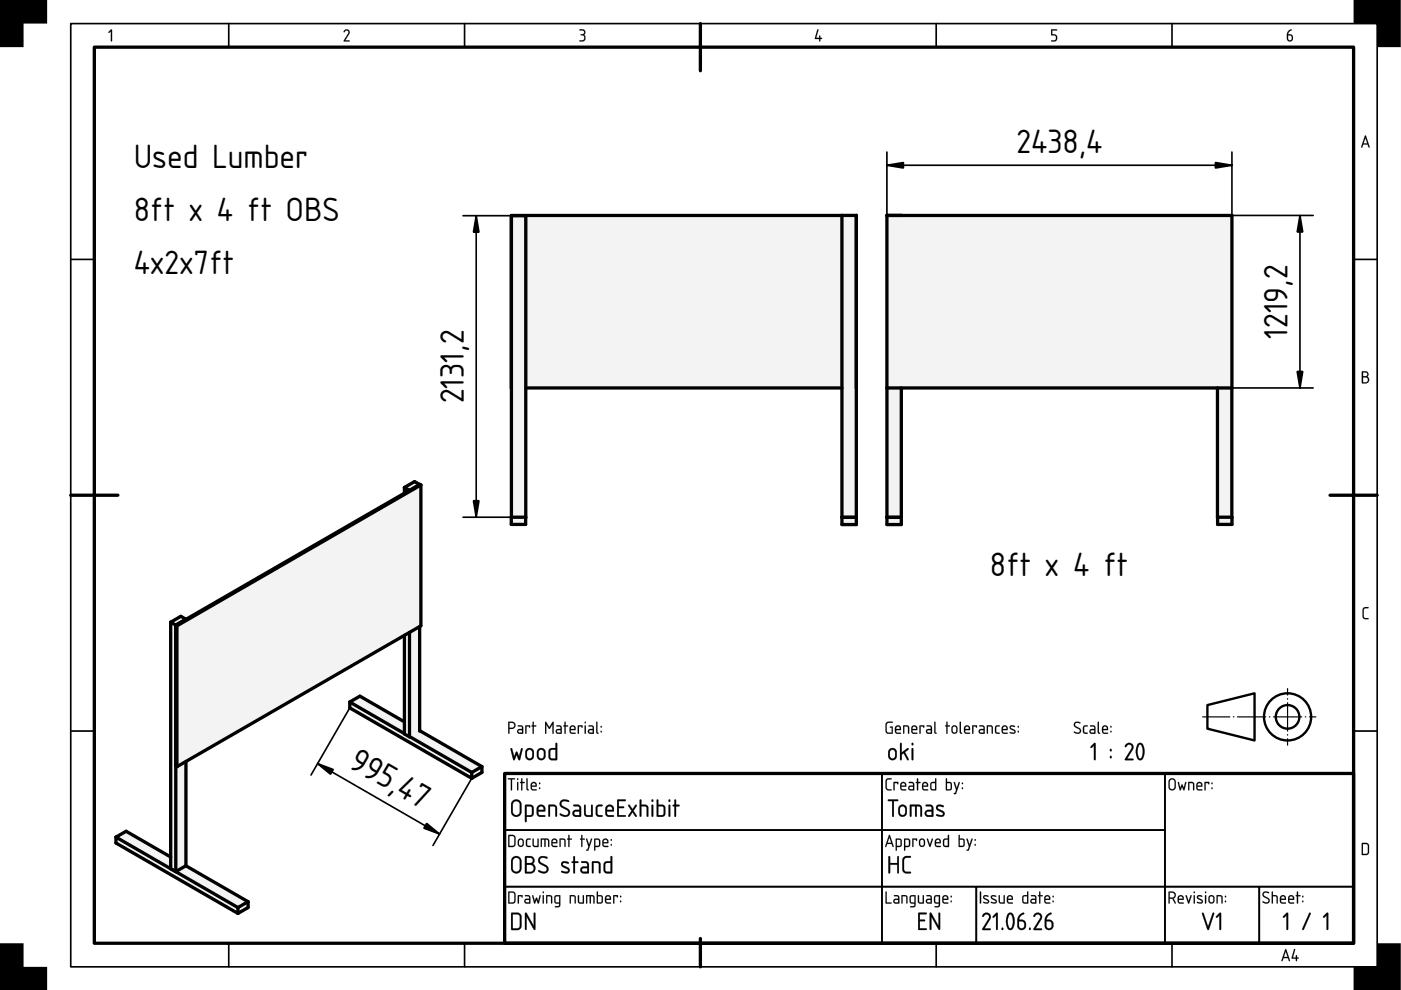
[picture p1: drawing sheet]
<svg xmlns="http://www.w3.org/2000/svg" width="297mm" height="210mm" viewBox="0 0 297 210" stroke-linecap="round" stroke-linejoin="round" font-family="sans-serif">
<defs><g id="words">
<g font-size="6.7">
<text x="28.3" y="35.7">Used Lumber</text>
<text x="215.5" y="32.4">2438,4</text>
<text x="28.3" y="46.9">8ft x 4 ft OBS</text>
<text x="28.3" y="58.1">4x2x7ft</text>
<text x="273" y="71.8" transform="rotate(-90 273 71.8)">1219,2</text>
<text x="98.3" y="85.5" transform="rotate(-90 98.3 85.5)">2131,2</text>
<text x="209.9" y="122.2">8ft x 4 ft</text>
<text x="73.7" y="162.5" transform="rotate(30 73.7 162.5)">995,47</text>
</g>
</g></defs>
<g fill="#000">
<path d="M0 0h10v5h-5v5h-5zM23.5 6.3l.3 .1v2.2l-.2 .2-.1-.2v-2l-.3 .4-.2-.1zM73 6.5a.64 .64 0 0 1 .9-.2 .64 .64 0 0 1 .1 .9l-.8 1.4h.8l.1 .2h-1.2l.9-1.7a.44 .44 0 0 0-.2-.6 .44 .44 0 0 0-.6 .4l-.1-.2zM122.9 6.2a.75 .75 0 0 1 1 .2 .75 .75 0 0 1-.1 1 .82 .82 0 0 1 .2 1.1 .82 .82 0 0 1-1.2 .2l.1-.1a.76 .76 0 0 0 1-.7l-.1-.3-.7-.1v-.2a.47 .47 0 0 0 .7-.2 .47 .47 0 0 0-.2-.6l-.7-.1zM173.3 6.2l.2 .2-.5 1.6h.7l.1-.5 .1 .5 .4 .2-.4 .1-.1 .5-.1-.5-.9-.1zM222.9 6.3l1.1-.1 .1 .1-.1 .2h-.9v.8a.8 .8 0 0 1 1 .5 .8 .8 0 0 1-.6 1l-.6-.1 .6-.1a.54 .54 0 0 0 .4-.6 .54 .54 0 0 0-.5-.5h-.5zM287 0h10v10h-5v-5h-5zM289.1 128.9l.3-.2h.7v.2l-.7 .1-.2 .2-.1 1.5 .3 .3h.7v.3h-.8l-.4-.4v-1.6zM0 200h5v5h5v5h-10zM292 200h5v10h-10v-5h5z"/>
<path d="M0 0h297v210h-297zM0 0v210h297v-210z"/>
<path d="M23.5 6.3l.3 .1v2.2l-.2 .2-.1-.2v-2l-.3 .4-.2-.1zM23.5 6.3l-.5 .6h.2l.3-.3 .1 2.2 .1-2.4z"/>
<path d="M73 6.4l.3-.2h.4l.3 .3 .2 .4-1 1.6h.8l.1 .3h-1.1l-.2-.2 1-1.5v-.5a.52 .52 0 0 0-.8 .3l-.2-.2zM73.1 6.3l-.2 .4h.2a.41 .41 0 0 1 .6-.2 .41 .41 0 0 1 .1 .6l-.9 1.7h1.2l-.1-.2h-.8l.8-1.4a.63 .63 0 0 0-.1-.8 .63 .63 0 0 0-.8-.1z"/>
<path d="M122.9 6.2h.8l.2 .2a.62 .62 0 0 1-.1 1h.1a.84 .84 0 0 1 .1 1.2 .84 .84 0 0 1-1.2 .1l1-.3a.6 .6 0 0 0 0-.7 .6 .6 0 0 0-.7-.2v-.2a.49 .49 0 0 0 .6-.1 .49 .49 0 0 0 .1-.6l-.9-.2zM122.9 6.3v.1l.9 .2 .1 .3-.1 .2-.7 .3 .7 .2a.63 .63 0 0 1 0 .8 .63 .63 0 0 1-.8 .2l-.2 .1a.81 .81 0 0 0 1.2-.2 .81 .81 0 0 0-.2-1.1 .71 .71 0 0 0 .1-1 .71 .71 0 0 0-.9-.2z"/>
<path d="M173.3 6.2l.2 .2-.5 1.6h.7l.1-.5 .1 .5 .4 .2-.4 .1-.1 .5-.1-.5h-.8l-.2-.1zM173.3 6.2l-.5 2 .9 .1 .1 .5 .1-.5 .4-.1-.4-.2v-.4h-.2v.4h-.7l.5-1.6z"/>
<path d="M222.9 6.2h1.1l.2 .1-.2 .2h-.9v.8h.6l.4 .4v.6l-.1 .3-.5 .2-.7-.1 .7-.2a.52 .52 0 0 0 .4-.5 .52 .52 0 0 0-.5-.5h-.5zM222.9 6.3v1.2l.9 .1 .1 .6-.2 .3-.8 .2 .6 .1a.79 .79 0 0 0 .6-1 .79 .79 0 0 0-1-.5v-.9l1-.1z"/>
<path d="M273.1 6.6l.6-.4 .1 .2a.79 .79 0 0 0-.6 .9 .75 .75 0 0 1 1 .8 .75 .75 0 0 1-1.2 .5l-.2-.4a1.82 1.82 0 0 1 .3-1.6zM273.1 7.5v.7a.4 .4 0 0 0 .4 .4 .4 .4 0 0 0 .4-.4l-.1-.6z"/>
<path d="M273.1 6.6l.8-.4v.2l-.5 .3-.3 .6h.6l.3 .2a1 1 0 0 1-.1 1.2v-.1a.62 .62 0 0 1-.9 0l-.2-.4a1.84 1.84 0 0 1 .3-1.6zM273.1 6.6h.1a1.89 1.89 0 0 0-.3 1.8 .69 .69 0 0 0 1 .3 .69 .69 0 0 0 .2-1l-.4-.4h-.6l.1-.5 .6-.4v-.1zM273.1 7.5l.1 1 .6-.1a.59 .59 0 0 0-.3-.9zM273.1 7.5l.7 .1a.51 .51 0 0 1 .1 .7 .51 .51 0 0 1-.7 .2z"/>
<path d="M289.4 28.7l.2 .1 .8 2.3-.1 .2-.3-.7h-1l-.2 .7-.2-.1zM289.4 28.8l-.8 2.4h.2l.2-.6h1l.3 .7 .1-.2-.8-2.3zM289.5 29.2l-.4 1.2h.8zM289.5 29.2l.4 1.2h-.8z"/>
<path d="M289.4 28.7l.2 .1 .8 2.3-.1 .2-.3-.7h-1l-.2 .7-.2-.1zM289.5 29.2l-.4 1.2h.8z"/>
<path d="M288.8 78.8l.6-.1a.65 .65 0 0 1 .7 .4 .65 .65 0 0 1-.2 .8 .77 .77 0 0 1 .4 .8 .77 .77 0 0 1-.7 .6h-.8zM289 80v1.1h.5a.52 .52 0 0 0 .5-.6 .52 .52 0 0 0-.5-.5zM289 79v.8h.5a.39 .39 0 0 0 .4-.4 .39 .39 0 0 0-.4-.4z"/>
<path d="M288.8 78.7h.8l.3 .1a.62 .62 0 0 1 0 1.1 .78 .78 0 0 1 .4 .8 .78 .78 0 0 1-.7 .6h-.9zM288.8 78.8v2.4l.8 .1a.76 .76 0 0 0 .7-.6 .76 .76 0 0 0-.4-.8 .63 .63 0 0 0 .2-.8 .63 .63 0 0 0-.7-.4zM289 80v1.1l.9-.2 .1-.4-.1-.3zM289 80h.5a.54 .54 0 0 1 .6 .5 .54 .54 0 0 1-.6 .6h-.5zM289 79v.8l.5-.1a.37 .37 0 0 0 .4-.3 .37 .37 0 0 0-.4-.4zM289 79h.5a.41 .41 0 0 1 .4 .4 .41 .41 0 0 1-.4 .4h-.5z"/>
<path d="M289.1 128.9a1.02 1.02 0 0 1 1.1-.1l-.2 .2h-.6l-.2 .3v1.5l.2 .2 .8 .1-.1 .2h-.8l-.4-.3v-1.7zM289.1 128.9l-.2 .4v1.6l.4 .3h.8v-.1l-.7-.1-.3-.3v-1.5l.3-.2 .7-.1v-.2h-.7z"/>
<path d="M108 153.3v1h.6a.52 .52 0 0 0 .4-.6 .52 .52 0 0 0-.5-.4zM107.8 153h.1a1.18 1.18 0 0 1 1.2 .3 .78 .78 0 0 1 .1 .8 .78 .78 0 0 1-.6 .5h-.6v.8l-.2 .1zM110 154.9l-.1 .3 .2 .1h.6v-.5zM109.8 153.8h.8l.3 .5v1.3h-.8a.52 .52 0 0 1-.5-.5 .52 .52 0 0 1 .5-.5h.6v-.4l-.9-.2zM111.4 153.8l1 .1-.1 .4-.1-.3h-.6v1.5l-.1 .1-.1-.2zM113 153l.2 .1v.7l.5 .1-.5 .1v1.5l-.1 .1-.2-.1v-1.5l-.2-.1 .2-.1zM115.6 153l.2 .1 .7 1.1 .6-1.1 .3-.1v2.6l-.3-.2v-1.8l-.6 1-.7-1v1.8l-.2 .2zM118.1 154.9v.3l.1 .1h.6v-.5zM118 153.8h.8l.3 .5v1.3h-.8a.52 .52 0 0 1-.5-.5 .52 .52 0 0 1 .5-.5h.5v-.4l-.8-.2zM119.7 153l.2 .1v.7l.6 .1-.6 .1v1.5l-.1 .1-.1-.1v-1.5l-.3-.1 .3-.1zM121.1 154.2l-.1 .4h.8l-.2-.5zM121 153.9a.64 .64 0 0 1 .8 0 .64 .64 0 0 1 .1 .9h-.9l.1 .5 1 .2-.8 .1a1.06 1.06 0 0 1-.3-1.7zM122.5 153.8l1 .1-.1 .4-.1-.3h-.6v1.5l-.1 .1-.1-.2zM124 153.8l.2 .1v1.5l-.1 .2-.1-.2zM123.9 153.2a.2 .2 0 0 1 .4 0 .2 .2 0 0 1-.4 0zM125 154.9l-.1 .3 .2 .1h.6v-.5zM124.8 153.8h.8l.3 .5v1.3h-.8a.52 .52 0 0 1-.5-.5 .52 .52 0 0 1 .5-.5h.6l-.1-.4-.8-.2zM126.4 153l.3 .2v2l.2 .3-.1 .1-.3-.1-.1-.3zM127.4 155h.2v.3h-.2zM127.4 154h.2v.2h-.2z"/>
<path d="M108 153.3v1h.6a.51 .51 0 0 0 .4-.6 .51 .51 0 0 0-.5-.4zM108 153.2h.5a.54 .54 0 0 1 .6 .5 .54 .54 0 0 1-.5 .6h-.6zM107.8 153h.1a1.2 1.2 0 0 1 1.2 .3 .78 .78 0 0 1 .2 .8 .78 .78 0 0 1-.7 .5h-.6v.8l-.2 .2zM107.8 153.1l.1 2.5 .1-1.1a1.08 1.08 0 0 0 1.2-.3 .77 .77 0 0 0-.6-1.2zM110 154.9l.1 .4h.6v-.5zM109.9 154.9l.8-.1v.6l-.7-.1zM109.8 153.8h.8l.3 .5v1.3h-.8a.54 .54 0 0 1-.5-.5 .54 .54 0 0 1 .5-.6l.6 .1-.1-.4-.8-.2zM109.8 153.8v.2l.9 .2v.4h-.6a.5 .5 0 0 0-.4 .5 .5 .5 0 0 0 .4 .5l.8-.1v-1.2l-.3-.5zM111.4 153.8h.9l.1 .1-.1 .4-.1-.3h-.6v1.5l-.1 .1-.1-.2zM111.4 153.8l.1 1.8 .1-1.6h.6l.1 .3 .1-.4zM113 153l.2 .1v.7h.4l.1 .1-.5 .1v1.5l-.1 .1-.2-.1v-1.5l-.2-.1 .2-.1zM113 153.1v.7l-.3 .1 .3 .1 .1 1.6 .1-1.6 .5-.1-.5-.1v-.7zM115.6 153l.2 .1 .7 1.1 .6-1.1 .3-.1v2.6l-.3-.2v-1.8l-.6 1-.7-1v1.8l-.2 .2zM115.6 153.1v2.4l.2-.1v-1.9l.7 1 .6-1v1.9l.2 .1v-2.4h-.2l-.6 1.1-.7-1.1zM118.1 154.9l.1 .4h.6v-.5zM118.1 154.9l.8-.1v.6l-.8-.1zM118 153.8h.8l.3 .5v1.3h-.8a.54 .54 0 0 1-.5-.5 .54 .54 0 0 1 .5-.6l.5 .1v-.4l-.8-.2zM118 153.8v.2l.8 .2 .1 .4h-.6a.5 .5 0 0 0-.5 .5 .5 .5 0 0 0 .5 .5l.8-.1v-1.2l-.3-.5zM119.7 153l.2 .1v.7h.4l.2 .1-.6 .1v1.5l-.1 .1-.1-.1v-1.5l-.3-.1 .3-.1zM119.7 153.1v.7l-.3 .1 .3 .1 .1 1.6 .1-1.6 .5-.1-.5-.1v-.7zM121.1 154.2l-.1 .4h.8l-.2-.5zM121.1 154.2a.42 .42 0 0 1 .5-.1 .42 .42 0 0 1 .2 .5h-.8zM121 153.9a.65 .65 0 0 1 .9 0 .65 .65 0 0 1 0 .9h-.9l.1 .5h.8l.2 .2-.2 .1h-.6a1.08 1.08 0 0 1-.3-1.7zM121 154a1.66 1.66 0 0 0-.1 1.4l.4 .2 .7-.1-.9-.2-.1-.3v-.2h1l-.1-.8-.5-.2zM122.5 153.8h.9l.1 .1-.1 .4-.1-.3h-.6l.1 1.5-.2 .1-.1-.2zM122.5 153.8l.1 1.8 .1-1.6h.6l.1 .3 .1-.4zM124 153.8l.2 .1v1.5l-.1 .2-.2-.2zM124 153.8l.1 1.8 .1-1.7zM123.9 153.2a.2 .2 0 0 1 .4 0 .2 .2 0 0 1-.4 0zM124 153v.3h.2v-.3zM125 154.9l.1 .4h.6v-.5zM124.9 154.9l.8-.1v.6l-.7-.1zM124.8 153.8h.8l.3 .5v1.3h-.8a.54 .54 0 0 1-.5-.5 .54 .54 0 0 1 .5-.6l.6 .1-.1-.4-.8-.2zM124.8 153.8v.2l.9 .2v.4h-.6a.5 .5 0 0 0-.4 .5 .5 .5 0 0 0 .4 .5l.8-.1v-1.2l-.3-.5zM126.4 153l.3 .2v2l.2 .3-.1 .1-.3-.1-.1-.3zM126.4 153.1v2.1l.1 .3 .3 .1 .1-.1-.3-.3v-2zM127.4 155h.2v.3h-.2zM127.4 155v.3h.2v-.3zM127.4 153.9h.2v.3h-.2zM127.4 154v.2h.2v-.2z"/>
<path d="M108.3 158.6l.3 .2 .4 1.6 .3-.9 .2-.2 .2 .2 .4 .9 .3-1.6 .4-.2-.6 2.6-.3-.2-.4-1-.3 1-.4 .2zM108.3 158.7l.6 2.4 .2-.1 .4-1 .4 1 .3 .1 .6-2.4-.3 .1-.5 1.7-.3-1-.2-.1-.5 1.1-.4-1.7zM111.9 159.1l-.1 .3-.1 .9a.58 .58 0 0 0 .9 .4l.2-.5v-.9l-.5-.3zM111.9 159.1l.4-.2 .4 .2 .2 .3v.8a.59 .59 0 0 1-.6 .7 .59 .59 0 0 1-.6-.6v-1zM111.7 158.8a.94 .94 0 0 1 1.5 .6 1.54 1.54 0 0 1-.3 1.6l-.6 .2-.7-.2a1.81 1.81 0 0 1 .1-2.2zM111.7 158.8l-.3 .7a1.4 1.4 0 0 0 .5 1.5 .89 .89 0 0 0 1.3-.7l-.1-1.1-.2-.3-.6-.3zM114.4 159.1l-.2 .3v.9a.58 .58 0 0 0 .9 .4l.2-.5-.1-.9-.4-.3zM114.4 159.1l.4-.2 .4 .2 .1 .3v.8a.59 .59 0 0 1-.5 .7 .59 .59 0 0 1-.6-.6v-1zM114.2 158.8a.94 .94 0 0 1 1.5 .6 1.54 1.54 0 0 1-.3 1.6l-.7 .2-.6-.2a1.81 1.81 0 0 1 .1-2.2zM114.2 158.8l-.3 .7a1.4 1.4 0 0 0 .4 1.5 .89 .89 0 0 0 1.3-.7v-1.1l-.2-.3-.7-.3zM116.8 159l-.1 .4v1.2l.2 .2h.9v-1.8zM116.8 159l1-.1v2h-.7l-.4-.3-.1-1.2zM116.4 158.8a1.32 1.32 0 0 1 1.4-.2v-.9l.2-.2 .2 .2v3.3l-.3 .2a1.5 1.5 0 0 1-1.4-.2l-.2-.5v-1.2zM116.5 158.9l-.2 .4 .1 1.5 .5 .3 1 .1 .2-.2v-3.3l-.1-.2-.2 .2v.9a1.28 1.28 0 0 0-1.3 .3z"/>
<path d="M108.3 158.7l.3 .1 .4 1.6 .5-1 .5 1 .5-1.6 .3-.1-.6 2.5-.3-.2-.4-1-.3 1-.3 .2zM111.9 159.1l-.2 .3v.9a.57 .57 0 0 0 .6 .5 .57 .57 0 0 0 .6-.6l-.1-.8-.1-.3-.4-.1zM111.7 158.8a.92 .92 0 0 1 1.5 .6 1.51 1.51 0 0 1-.3 1.5 .92 .92 0 0 1-1 .2 .92 .92 0 0 1-.5-.8v-1.1zM114.4 159.1l-.2 .3v.9a.57 .57 0 0 0 .6 .5 .57 .57 0 0 0 .5-.6v-.8l-.2-.3-.3-.1zM114.2 158.8a.92 .92 0 0 1 1.5 .6 1.51 1.51 0 0 1-.3 1.5 .92 .92 0 0 1-1 .2 .92 .92 0 0 1-.6-.8l.1-1.1zM116.8 159l-.2 .4 .1 1.2 .4 .2h.7v-1.8zM116.5 158.9a1.3 1.3 0 0 1 1.3-.3v-.9l.2-.2 .1 .2v3.3l-.2 .2a1.47 1.47 0 0 1-1.4-.2l-.2-.5v-1.2z"/>
<path d="M188.9 159.1l-.2 .3v.9a.57 .57 0 0 0 .6 .5 .57 .57 0 0 0 .5-.6v-.8l-.2-.3-.4-.1zM188.7 158.8a.92 .92 0 0 1 1.4 .6 1.51 1.51 0 0 1-.3 1.5 .92 .92 0 0 1-.9 .2 .92 .92 0 0 1-.6-.8v-1.1zM190.9 157.6h.2l.1 .1v1.9l1.1-.9h.3v.2l-.7 .6 .7 1.4v.3l-.3-.1-.7-1.4-.4 .3-.1 1.1h-.2zM193.3 158.7h.3v.1v2.2l-.1 .2-.2-.2zM193.3 157.8a.24 .24 0 0 1 .4 0 .24 .24 0 0 1-.4 0z"/>
<path d="M188.9 159.1l-.2 .3v.9a.58 .58 0 0 0 .9 .4l.2-.5-.1-.9-.5-.3zM188.8 159.1l.4-.2 .4 .2 .2 .3v.8a.59 .59 0 0 1-.5 .7 .59 .59 0 0 1-.7-.6l.1-1zM188.6 158.8h.1a.92 .92 0 0 1 .9-.2 .92 .92 0 0 1 .6 .8 1.54 1.54 0 0 1-.3 1.6l-.7 .2-.6-.2a1.81 1.81 0 0 1 0-2.2zM188.7 158.8l-.4 .7a1.4 1.4 0 0 0 .5 1.5 .89 .89 0 0 0 1.3-.7v-1.1l-.2-.3-.7-.3zM190.8 157.5h.3l.1 .2v1.9l1.1-1h.3v.4l-.7 .5 .8 1.4-.1 .3-.3-.1-.7-1.4-.4 .3v1.2h-.3zM190.9 157.6v3.5l.3-.1v-1l.4-.4 .7 1.5h.3l-.8-1.6 .8-.6v-.2h-.3l-1.2 .9v-1.9zM193.3 158.6h.3l.1 .2v2.2l-.2 .2-.2-.2zM193.3 158.7v2.3l.2 .2 .1-.2v-2.2zM193.2 157.8a.3 .3 0 0 1 .6 0 .3 .3 0 0 1-.6 0zM193.3 157.6v.4h.3v-.4z"/>
<path d="M187.9 153.2l.5-.2h.9l-.1 .3h-.9l-.3 .4v1.2l.2 .4h.9v-1l-.5-.1 .2-.2 .5 .1v1.5h-1.1l-.4-.3-.1-1.7zM188 153.2l-.2 .4 .1 1.7 .4 .3 .9-.1 .1-1.4-.6 .1 .4 .1v1.1l-.9-.1-.2-.4v-1.2l.2-.4 1-.1 .1-.2h-.9zM190.1 154.2l-.1 .4h.8l-.2-.5zM190.1 154.2a.42 .42 0 0 1 .5-.1 .42 .42 0 0 1 .2 .5h-.8zM190 153.9a.66 .66 0 0 1 .8 0 .66 .66 0 0 1 .1 .9h-.9l.1 .5h.8l.2 .2-.2 .1h-.6a1.08 1.08 0 0 1-.3-1.7zM190 154a1.66 1.66 0 0 0-.1 1.4l.4 .2 .7-.1-.9-.2-.1-.3v-.2h1l-.1-.8-.5-.2zM191.5 153.8h.8l.3 .1 .2 .4-.1 1.3-.2-.2-.1-1.3-.7-.1v1.4l-.2 .2zM191.5 153.8v1.7l.2-.1v-1.4l.8 .1v1.3l.2 .1a1.66 1.66 0 0 0-.2-1.7zM193.5 154.2v.4h.7l-.2-.5zM193.5 154.2a.42 .42 0 0 1 .6-.1 .42 .42 0 0 1 .1 .5h-.8zM193.4 153.9a.66 .66 0 0 1 .9 0 .66 .66 0 0 1 .1 .9h-.9l.1 .5h.7l.2 .2-.2 .1h-.6a1.08 1.08 0 0 1-.3-1.7zM193.4 154a1.67 1.67 0 0 0 0 1.4l.3 .2 .8-.1-.9-.2-.2-.3v-.2h1.1l-.2-.8-.4-.2zM195 153.8h.8l.2 .1-.1 .4-.2-.3h-.5v1.5l-.1 .1-.2-.2zM195 153.8l.1 1.8 .1-1.6h.5l.2 .3 .1-.4zM196.7 154.9v.4h.6v-.5zM196.6 154.9l.8-.1v.6l-.8-.1zM196.5 153.8h.8l.3 .5v1.3h-.8a.54 .54 0 0 1-.5-.5 .54 .54 0 0 1 .5-.6l.5 .1v-.4l-.8-.2zM196.5 153.8v.2l.8 .2 .1 .4h-.6a.5 .5 0 0 0-.5 .5 .5 .5 0 0 0 .5 .5l.8-.1v-1.2l-.3-.5zM198.1 153l.3 .2v2l.2 .3-.1 .1-.3-.1-.1-.3zM198.1 153.1v2.1l.1 .3 .3 .1 .1-.1-.3-.3v-2zM200.7 153l.2 .1v.7h.4l.1 .1-.5 .1v1.5l-.1 .1-.2-.1v-1.5l-.2-.1 .2-.1zM200.7 153.1v.7l-.3 .1 .3 .1 .1 1.6 .1-1.6 .5-.1-.5-.1v-.7zM202.1 154.1l-.1 1 .3 .2h.3l.1-1-.2-.2zM202.1 154.1l.3-.1 .2 .1 .2 .8a.42 .42 0 0 1-.4 .5 .42 .42 0 0 1-.5-.4zM201.9 153.9h.1a.64 .64 0 0 1 .6-.1 .64 .64 0 0 1 .4 .6v.7l-.3 .4h-.7l-.3-.6a.97 .97 0 0 1 .2-1zM202 153.9l-.2 .3-.1 .7a.62 .62 0 0 0 .7 .7 .62 .62 0 0 0 .6-.6l-.2-1-.5-.2zM203.5 153l.2 .2v2l.3 .3-.1 .1-.3-.1-.1-.3zM203.5 153.1v2.1l.1 .3 .3 .1 .1-.1-.3-.3v-2zM204.7 154.2l-.1 .4h.8l-.2-.5zM204.7 154.2a.42 .42 0 0 1 .5-.1 .42 .42 0 0 1 .2 .5h-.8zM204.6 153.9a.65 .65 0 0 1 .9 0 .65 .65 0 0 1 .1 .9h-1l.2 .5h.7l.2 .2-.2 .1h-.6a1.08 1.08 0 0 1-.3-1.7zM204.6 154a1.66 1.66 0 0 0-.1 1.4l.4 .2 .8-.1-1-.2-.1-.3v-.2h1l-.1-.8-.5-.2zM206.1 153.8h.9l.2 .1-.2 .4-.1-.3h-.5v1.5l-.2 .1-.1-.2zM206.2 153.8v1.8l.2-1.6h.5l.1 .3 .1-.4zM207.8 154.9l.1 .4h.6v-.5zM207.8 154.9l.7-.1v.6l-.7-.1zM207.6 153.8h.9l.3 .5v1.3h-.8a.54 .54 0 0 1-.5-.5 .54 .54 0 0 1 .5-.6l.5 .1v-.4l-.9-.2zM207.7 153.8v.2l.8 .2v.4h-.5a.5 .5 0 0 0-.5 .5 .5 .5 0 0 0 .5 .5l.7-.1 .1-1.2-.3-.5zM209.2 153.8h.8l.4 .1 .1 .4v1.3l-.3-.2v-1.3l-.7-.1v1.4l-.3 .2zM209.3 153.8v1.7l.1-.1v-1.4l.8 .1 .1 1.3 .2 .1a1.66 1.66 0 0 0-.3-1.7zM211.1 153.9l.2-.1h.7v.2h-.5a.77 .77 0 0 0 0 1.3l.5 .1v.2h-.8l-.2-.3-.1-1zM211.1 153.9a1.36 1.36 0 0 0 .2 1.6h.7l-.7-.2a.88 .88 0 0 1 .2-1.3h.4v-.2zM212.7 154.2l-.1 .4h.8l-.2-.5zM212.7 154.2a.42 .42 0 0 1 .5-.1 .42 .42 0 0 1 .2 .5h-.8zM212.6 153.9a.65 .65 0 0 1 .9 0 .65 .65 0 0 1 0 .9h-.9l.1 .5h.8l.2 .2-.2 .1h-.6a1.08 1.08 0 0 1-.3-1.7zM212.6 154a1.66 1.66 0 0 0-.1 1.4l.4 .2 .7-.1-.9-.2-.1-.3v-.2h1l-.1-.8-.5-.2zM214.2 153.9a.62 .62 0 0 1 1 .2l-.7-.1-.2 .2 .8 .5a.48 .48 0 0 1 .2 .7 .48 .48 0 0 1-.6 .2l-.6-.2v-.2l.8 .1 .2-.2-.9-.5-.2-.4zM214.2 153.9l-.1 .3 .1 .3 .9 .6a.89 .89 0 0 1-1 .2l.1 .2 .7 .1 .4-.3-.1-.5-.8-.4a.32 .32 0 0 1 .2-.4 .32 .32 0 0 1 .4 .1h.2l-.1-.2-.6-.1zM215.8 155h.2v.3h-.2zM215.8 155v.3h.2v-.3zM215.8 153.9h.2v.3h-.2zM215.8 154v.2h.2v-.2z"/>
<path d="M187.9 153.2l.5-.2h.9l-.1 .3h-.9l-.3 .4v1.2l.2 .4h.9v-1l-.4-.1 .1-.2 .5 .1v1.4l-1 .1-.5-.3-.1-1.7zM190.1 154.2l-.1 .4h.8l-.2-.5zM190 153.9a.64 .64 0 0 1 .8 0 .64 .64 0 0 1 .1 .9h-.9l.1 .5 .9 .2-.7 .1a1.06 1.06 0 0 1-.3-1.7zM191.5 153.8a.88 .88 0 0 1 1.3 .5l-.2 1.3-.1-.2v-1.2l-.8-.2v1.4l-.2 .1zM193.5 154.2v.4h.7l-.2-.5zM193.4 153.9a.64 .64 0 0 1 .9 0 .64 .64 0 0 1 .1 .9h-.9l.1 .5 .9 .2-.8 .1a1.06 1.06 0 0 1-.3-1.7zM195 153.8l1 .1-.1 .4-.2-.3h-.5v1.5l-.1 .1-.2-.2zM196.6 154.9v.3l.1 .1h.6v-.5zM196.5 153.8h.8l.3 .5v1.3h-.8a.52 .52 0 0 1-.5-.5 .52 .52 0 0 1 .5-.5h.5v-.4l-.8-.2zM198.1 153l.2 .2v2l.3 .3-.1 .1-.3-.1-.1-.3zM200.7 153l.2 .1v.7l.5 .1-.5 .1v1.5l-.1 .1-.2-.1v-1.5l-.2-.1 .2-.1zM202.1 154.1l-.1 .9a.4 .4 0 0 0 .4 .3 .4 .4 0 0 0 .4-.4l-.2-.8zM202 153.9a.64 .64 0 0 1 1 .5v.6a.64 .64 0 0 1-.6 .6 .64 .64 0 0 1-.7-.7v-.7zM203.5 153l.2 .2v2l.3 .3-.1 .1-.3-.1-.1-.3zM204.7 154.2l-.1 .4h.8l-.2-.5zM204.6 153.9a.64 .64 0 0 1 .9 0 .64 .64 0 0 1 .1 .9h-1l.2 .5 .9 .2-.8 .1a1.06 1.06 0 0 1-.3-1.7zM206.2 153.8l.9 .1-.1 .4-.1-.3h-.5v1.5l-.2 .1-.1-.2zM207.8 154.9v.3l.1 .1h.6v-.5zM207.7 153.8h.8l.3 .5-.1 1.3h-.7a.52 .52 0 0 1-.5-.5 .52 .52 0 0 1 .5-.5h.5v-.4l-.8-.2zM209.3 153.8a.88 .88 0 0 1 1.2 .5l-.1 1.3-.1-.2-.1-1.2-.7-.2v1.4l-.2 .1zM211.1 153.9l.7-.1 .1 .2a.52 .52 0 0 0-.6 0 .52 .52 0 0 0-.1 .6v.6l.8 .3a.65 .65 0 0 1-.8 0 .65 .65 0 0 1-.2-.8zM212.7 154.2l-.1 .4h.8l-.2-.5zM212.6 153.9a.64 .64 0 0 1 .9 0 .64 .64 0 0 1 0 .9h-.9l.1 .5 1 .2-.8 .1a1.06 1.06 0 0 1-.3-1.7zM214.2 153.9a.61 .61 0 0 1 1 .2l-.7-.1-.2 .2 .8 .5a.52 .52 0 0 1 .1 .8 .52 .52 0 0 1-.8 0l-.3-.1 .1-.2a.45 .45 0 0 0 .5 .2 .45 .45 0 0 0 .3-.4l-.8-.5-.1-.3zM215.8 155h.2v.3h-.2zM215.8 154h.2v.2h-.2z"/>
<path d="M227.8 153.2a.99 .99 0 0 1 1.3 .1l-.1 .1a.59 .59 0 0 0-.7-.1 .59 .59 0 0 0-.3 .5l.8 .5a.65 .65 0 0 1 .2 1.1 .89 .89 0 0 1-1.3-.3l1 .2 .2-.4-.1-.2-1.1-.8zM227.9 153.2l-.2 .7 1 .7a.43 .43 0 0 1 .2 .6 .43 .43 0 0 1-.6 .1l-.5-.2v.2a.77 .77 0 0 0 .9 .3 .77 .77 0 0 0 .4-.9l-.3-.4-.8-.4-.1-.2 .2-.4 .9 .1v-.2l-.7-.2zM229.7 153.9l.3-.1h.6v.2h-.4a.77 .77 0 0 0-.1 1.3l.5 .1v.2h-.7l-.3-.3v-1zM229.8 153.9a1.36 1.36 0 0 0 .1 1.6h.7l-.6-.2a.88 .88 0 0 1 .2-1.3h.4v-.2zM231.3 154.9l.1 .4h.6v-.5zM231.3 154.9l.7-.1v.6l-.7-.1zM231.1 153.8h.9l.3 .5-.1 1.3h-.7a.54 .54 0 0 1-.5-.5 .54 .54 0 0 1 .5-.6l.5 .1v-.4l-.9-.2zM231.1 153.8v.2l.9 .2v.4h-.5a.5 .5 0 0 0-.5 .5 .5 .5 0 0 0 .5 .5l.7-.1v-1.2l-.2-.5zM232.8 153l.2 .2v2l.3 .3-.2 .1-.3-.1-.1-.3zM232.8 153.1v2.1v.3l.3 .1 .1-.1-.2-.3v-2zM234 154.2l-.1 .4h.8l-.2-.5zM234 154.2a.42 .42 0 0 1 .5-.1 .42 .42 0 0 1 .2 .5h-.8zM233.9 153.9a.65 .65 0 0 1 .8 0 .65 .65 0 0 1 .1 .9h-.9l.1 .5h.8l.1 .2-.1 .1h-.6a1.08 1.08 0 0 1-.3-1.7zM233.9 154a1.66 1.66 0 0 0-.1 1.4l.4 .2 .7-.1-.9-.2-.1-.3v-.2h1l-.1-.8-.5-.2zM235.4 155h.2v.3h-.2zM235.5 155v.3h.1v-.3zM235.4 153.9h.2l.1 .3h-.3zM235.5 154v.2h.1v-.2z"/>
<path d="M227.8 153.2a.99 .99 0 0 1 1.3 .1l-.1 .1a.6 .6 0 0 0-.7-.1 .6 .6 0 0 0-.4 .5l.9 .5a.73 .73 0 0 1 0 1.2 .73 .73 0 0 1-1.1-.4h.1a.61 .61 0 0 0 .7 .3 .61 .61 0 0 0 .4-.6l-1.1-.7-.1-.4zM229.7 153.9l.8-.1 .1 .2a.52 .52 0 0 0-.6 0 .52 .52 0 0 0-.1 .6v.6l.7 .3a.65 .65 0 0 1-.8 0 .65 .65 0 0 1-.2-.8zM231.3 154.9l-.1 .3 .2 .1h.6v-.5zM231.1 153.8h.9l.3 .5-.1 1.3h-.7a.52 .52 0 0 1-.5-.5 .52 .52 0 0 1 .5-.5h.5v-.4l-.9-.2zM232.8 153l.2 .2v2l.2 .3-.1 .1-.3-.1-.1-.3zM234 154.2l-.1 .4h.8l-.2-.5zM233.9 153.9a.64 .64 0 0 1 .8 0 .64 .64 0 0 1 .1 .9h-.9l.1 .5 .9 .2-.7 .1a1.06 1.06 0 0 1-.3-1.7zM235.4 155h.2v.3h-.2zM235.4 154h.2v.2h-.2z"/>
<path d="M231.9 157.6l.2-.1 .2 .2v3.3l-.2 .2-.2-.2 .1-2.9-.5 .5-.3-.2zM231.9 157.6l-.7 .8 .3 .1 .5-.5v3l.1 .2 .2-.2v-3.3l-.1-.1zM235.3 160.3l.4 .1-.1 .4-.2-.1zM235.4 160.3v.4h.2v-.4zM235.3 159a.26 .26 0 0 1 .5 0 .26 .26 0 0 1-.5 0zM235.4 158.9v.3h.2v-.3zM238.7 157.8a.92 .92 0 0 1 1.4 .1l.2 .3v.6l-1.3 2.1 1.1-.1 .2 .1v.3h-1.8v-.3l1.3-2.1 .1-.4-.1-.3a.64 .64 0 0 0-1 .3h-.3v-.2zM238.9 157.7l-.4 .5 .2 .2 .1-.1a.59 .59 0 0 1 .9-.4 .59 .59 0 0 1 .2 .9l-1.4 2.1 .1 .2h1.7l-.2-.2h-1.2l1.3-2a.94 .94 0 0 0-.5-1.3zM241.6 157.9l-.4 1.3a2.09 2.09 0 0 0 .5 1.6l.3-.2 .2-.5 .1-1.2-.3-.9zM241.6 157.9l.1-.1a2.19 2.19 0 0 1 .6 2l-.3 .8-.4 .2-.3-.5-.1-1 .1-.8zM241.3 157.6l.4-.1 .6 .3a2.91 2.91 0 0 1-.3 3.4h-.5l-.3-.3-.4-1.1 .1-1.3zM241.4 157.7a2.84 2.84 0 0 0 .1 3.4h.6l.3-.4 .2-.9-.1-1.2a.82 .82 0 0 0-.3-.9 .82 .82 0 0 0-.8 0z"/>
<path d="M231.9 157.6l.2-.1 .2 .2v3.3l-.2 .2-.2-.2v-2.9l-.5 .5-.2-.2zM235.4 160.3h.2v.4h-.2zM235.4 158.8h.3v.4h-.3zM238.8 157.8a.92 .92 0 0 1 1.2-.1 .92 .92 0 0 1 .2 1.2l-1.2 2h1.1h.2v.3h-1.8v-.3l1.3-2.1a.6 .6 0 0 0-.2-.9 .6 .6 0 0 0-.8 .5l-.3-.2zM241.6 157.9l-.4 1.3a2.07 2.07 0 0 0 .5 1.6 2.3 2.3 0 0 0 .5-2.2l-.2-.6zM241.3 157.6a.84 .84 0 0 1 .9 .1 .84 .84 0 0 1 .4 .8l.1 1a2.1 2.1 0 0 1-.7 1.7h-.3a1.53 1.53 0 0 1-.9-1.7l.2-1.3z"/>
<path d="M107.7 165h1.4l.1 .1-.1 .2h-.5v2.2l-.2 .1-.1-.1v-2.2l-.6-.1zM107.7 165v.2h.6l.1 2.4 .1-2.4 .7-.1zM109.7 165.8l.2 .1v1.5l-.1 .2-.2-.2zM109.7 165.8l.1 1.8 .1-1.7zM109.6 165.2a.2 .2 0 0 1 .4 0 .2 .2 0 0 1-.4 0zM109.7 165v.3h.1v-.3zM110.5 165l.3 .1-.1 .7h.4l.2 .1-.6 .1 .1 1.5-.2 .1-.1-.2v-1.4l-.3-.1 .3-.1zM110.5 165.1v.7l-.2 .1 .2 .1 .1 1.6 .1-1.6 .6-.1-.6-.1v-.7zM111.6 165l.3 .2v2l.2 .3-.1 .1-.3-.1-.1-.3zM111.7 165.1l-.1 2.1 .1 .3 .3 .1 .1-.1-.3-.3v-2zM112.9 166.2l-.1 .4h.8l-.3-.5zM112.8 166.2a.42 .42 0 0 1 .6-.1 .42 .42 0 0 1 .2 .5h-.8zM112.7 165.9a.65 .65 0 0 1 .9 0 .65 .65 0 0 1 .1 .9h-.9l.1 .5h.8l.1 .2-.1 .1h-.7a1.08 1.08 0 0 1-.3-1.7zM112.7 166a1.66 1.66 0 0 0 0 1.4l.3 .2 .8-.1-.9-.2-.2-.3v-.2h1.1l-.2-.8-.4-.2zM114.3 167h.2v.3h-.2zM114.3 167v.3h.2v-.3zM114.3 165.9h.2v.3h-.2zM114.3 166v.2h.2v-.2z"/>
<path d="M107.7 165h1.4l.1 .1-.6 .2v2.2l-.2 .1-.1-.1v-2.2l-.6-.1zM109.7 165.8l.2 .1v1.5l-.1 .2-.2-.2zM109.6 165.2a.2 .2 0 0 1 .4 0 .2 .2 0 0 1-.4 0zM110.5 165l.2 .1v.7l.6 .1-.6 .1v1.5l-.1 .1-.1-.2v-1.4l-.3-.1 .3-.1zM111.6 165l.3 .2v2l.2 .3-.1 .1-.3-.1-.1-.3zM112.9 166.2l-.1 .4h.8l-.3-.5zM112.7 165.9a.64 .64 0 0 1 .9 0 .64 .64 0 0 1 .1 .9h-.9l.1 .5 .9 .2-.8 .1a1.06 1.06 0 0 1-.3-1.7zM114.3 167h.2v.3h-.2zM114.3 166h.2v.2h-.2z"/>
<path d="M108 177.3v2h.8l.3-.4-.1-1.4-.2-.2zM107.8 177h1l.5 .5v1.6l-.4 .5h-1.1zM110.2 178.1l-.2 .9a.4 .4 0 0 0 .4 .3 .4 .4 0 0 0 .4-.4l-.1-.8zM110 177.9a.64 .64 0 0 1 1.1 .5v.6a.64 .64 0 0 1-.7 .6 .64 .64 0 0 1-.6-.7v-.7zM111.6 177.9l.8-.1 .1 .2a.52 .52 0 0 0-.6 0 .52 .52 0 0 0-.1 .6v.6l.7 .3a.65 .65 0 0 1-.8 0 .65 .65 0 0 1-.2-.8zM112.9 177.8l.3 .1v1.3l.2 .1h.6v-1.4l.1-.1 .1 .1v1.7h-1a1.76 1.76 0 0 1-.3-1.8zM114.7 177.8h1.4a1.46 1.46 0 0 1 .2 1.8l-.1-.2v-1.2l-.3-.2h-.2v1.4l-.1 .2-.2-.2v-1.4h-.5v1.5l-.2 .1zM117.2 178.2v.4h.7l-.2-.5zM117.1 177.9a.64 .64 0 0 1 .9 0 .64 .64 0 0 1 .1 .9h-1l.2 .5 .9 .2-.8 .1a1.06 1.06 0 0 1-.3-1.7zM118.7 177.8a.88 .88 0 0 1 1.2 .5l-.1 1.3-.1-.2-.1-1.2-.7-.2v1.4l-.2 .1zM120.5 177l.2 .1v.7l.6 .1-.6 .1v1.5l-.1 .1-.1-.2v-1.4l-.3-.1 .3-.1zM123.3 177l.2 .1v.7l.5 .1-.5 .1v1.5l-.1 .1-.2-.2v-1.4l-.2-.1 .2-.1zM124.3 177.8l.2 .1 .4 1.2 .4-1.2 .1-.1 .1 .1-.9 2.5-.3-.1 .2-.2 .3-.6zM126.2 178v1.3h.7l.1-.2v-.9l-.2-.1zM126 177.8a.86 .86 0 0 1 1.3 .6v.2a.7 .7 0 0 1-.5 1h-.6v.7h-.2zM128 178.2v.4h.7l-.2-.5zM127.9 177.9a.64 .64 0 0 1 .9 0 .64 .64 0 0 1 .1 .9h-.9l.1 .5 .9 .2-.8 .1a1.06 1.06 0 0 1-.3-1.7zM129.5 179h.2v.3h-.2zM129.5 178h.2v.2h-.2z"/>
<path d="M108 177.3v2h.8l.2-.4v-1.4l-.2-.2zM108 177.2l.8 .1 .2 .2 .1 1.4a.84 .84 0 0 1-1.1 .4zM107.8 177h1.1l.4 .5v1.6l-.4 .5h-1.1zM107.8 177.1v2.4h1.1l.4-.5-.1-1.7-.4-.3zM110.2 178.1l-.1 1 .2 .2h.3l.2-1-.2-.2zM110.1 178.1l.3-.1 .3 .1 .1 .8a.42 .42 0 0 1-.4 .5 .42 .42 0 0 1-.4-.4zM110 177.9a.64 .64 0 0 1 .7-.1 .64 .64 0 0 1 .4 .6v.7l-.4 .4h-.6l-.3-.6a.97 .97 0 0 1 .2-1zM110 177.9l-.2 .3v.7a.62 .62 0 0 0 .6 .7 .62 .62 0 0 0 .6-.6l-.1-1-.5-.2zM111.6 177.9l.3-.1h.6v.2h-.4a.77 .77 0 0 0-.1 1.3l.5 .1v.2h-.7l-.3-.3v-1zM111.7 177.9a1.36 1.36 0 0 0 .1 1.6h.7l-.6-.2a.88 .88 0 0 1 .2-1.3h.4v-.2zM112.9 177.8l.3 .1v1.3l.7 .1v-1.4l.3-.1v1.8h-.8l-.4-.2-.1-.3zM113 177.8a1.76 1.76 0 0 0 .2 1.7h1v-1.6l-.1-.1-.1 .1v1.5h-.6l-.2-.2-.1-1.3zM114.7 177.8h1.2l.4 .1a2.24 2.24 0 0 1 0 1.7l-.1-.2v-1.2l-.5-.2v1.6l-.3-.2v-1.4h-.5v1.5l-.2 .1zM114.7 177.8v1.7h.2v-1.5h.5v1.4l.2 .2 .1-1.6 .4 .1 .1 1.3 .2 .1a1.58 1.58 0 0 0-.3-1.7zM117.2 178.2v.4h.7l-.2-.5zM117.2 178.2a.42 .42 0 0 1 .6-.1 .42 .42 0 0 1 .1 .5h-.8zM117.1 177.9a.66 .66 0 0 1 .9 0 .66 .66 0 0 1 .1 .9h-1l.2 .5h.7l.2 .2-.2 .1h-.6a1.08 1.08 0 0 1-.3-1.7zM117.1 178a1.66 1.66 0 0 0-.1 1.4l.4 .2 .8-.1-.9-.2-.2-.3v-.2h1l-.1-.8-.5-.2zM118.6 177.8h.8l.4 .1 .1 .4v1.3l-.3-.2v-1.3l-.7-.1v1.4l-.3 .2zM118.7 177.8v1.7l.2-.1v-1.4l.7 .1 .1 1.3 .2 .1a1.66 1.66 0 0 0-.3-1.7zM120.5 177l.3 .1-.1 .7h.4l.2 .1-.6 .1 .1 1.5-.2 .1-.1-.2v-1.4l-.3-.1 .3-.1zM120.5 177.1v.7l-.2 .1 .2 .1 .1 1.6 .1-1.6 .5-.1-.5-.1v-.7zM123.2 177l.3 .1v.7h.4l.1 .1-.5 .1v1.5l-.1 .1-.2-.2v-1.4l-.2-.1 .2-.1zM123.3 177.1l-.1 .7-.2 .1 .2 .1 .2 1.6 .1-1.6 .5-.1-.5-.1v-.7zM124.3 177.8l.2 .1 .4 1.2 .4-1.2 .1-.1 .2 .1-.8 2.4-.2 .1-.4-.1 .3-.2 .3-.6zM124.3 177.8l.5 1.7-.2 .6-.3 .2 .3 .1 .9-2.5h-.2l-.4 1.2-.4-1.2zM126.2 178v1.3h.7l.1-.2-.1-1zM126.2 178h.7l.1 .2v.9l-.1 .2-.7 .1zM126 177.8h1l.3 .5-.1 1.1-.3 .2h-.7v.6l-.1 .2-.2-.2zM126 177.8v2.5l.2-.1v-.6h.6a1.1 1.1 0 0 0 .3-1.6l-.3-.2zM128 178.2v.4h.7l-.2-.5zM128 178.2a.42 .42 0 0 1 .6-.1 .42 .42 0 0 1 .1 .5h-.8zM127.9 177.9a.66 .66 0 0 1 .9 0 .66 .66 0 0 1 .1 .9h-.9l.1 .5h.7l.2 .2-.2 .1h-.6a1.08 1.08 0 0 1-.3-1.7zM127.9 178a1.67 1.67 0 0 0 0 1.4l.3 .2 .8-.1-.9-.2-.2-.3v-.2h1l-.1-.8-.4-.2zM129.5 179h.2v.3h-.2zM129.5 179v.3h.2v-.3zM129.5 177.9h.2v.3h-.2zM129.5 178v.2h.2v-.2z"/>
<path d="M109 170l-.3 .6v1.6a.75 .75 0 0 0 .8 .6 .75 .75 0 0 0 .7-.7v-1.5a.75 .75 0 0 0-.4-.7 .75 .75 0 0 0-.8 .1zM108.7 169.8a1.11 1.11 0 0 1 1.2-.2 1.11 1.11 0 0 1 .7 1v1.5a1.1 1.1 0 0 1-1.1 1.1 1.1 1.1 0 0 1-1.1-1.1v-1.8zM111.7 171v1.8h.9l.2-.4v-1.2l-.2-.2zM111.4 170.7a1.38 1.38 0 0 1 1.7 .5l.1 .2a1.71 1.71 0 0 1-.5 1.8h-1l-.1 1.1-.3-.1zM114.3 171.2l-.1 .5h1.1a.58 .58 0 0 0-.3-.7 .58 .58 0 0 0-.7 .2zM114.1 170.8a.92 .92 0 0 1 1.2 0 .92 .92 0 0 1 .2 1.3h-1.4l.2 .7h1.1l.2 .2-.2 .2h-.9a.89 .89 0 0 1-.7-1.2 1.14 1.14 0 0 1 .3-1.2zM116.3 170.6a1.44 1.44 0 0 1 1.8 .5v1.8l-.2 .3-.2-.3v-1.7l-.3-.2h-.8v2l-.2 .2a3.9 3.9 0 0 1-.1-2.6zM118.9 169.8a1.41 1.41 0 0 1 1.8 .1l-.2 .1a.92 .92 0 0 0-1.5 .5l.4 .5a1.9 1.9 0 0 1 1.4 1 1.07 1.07 0 0 1-.5 1.1 1.07 1.07 0 0 1-1.2-.1l-.4-.3 .1-.2a1.19 1.19 0 0 0 1.7 0 .58 .58 0 0 0-.4-.8l-1.3-.8-.1-.5zM121.8 172.2l-.1 .4 .3 .2h.8v-.7zM121.6 170.6h1.1l.5 .6v1.9l-.2 .1h-.9a.74 .74 0 0 1-.7-.8 .74 .74 0 0 1 .7-.7h.7v-.5l-.2-.2-1-.1zM123.9 170.7h.2l.1 .1v1.8l.4 .2h.7v-2l.2-.2 .2 .2-.1 2.3-1.1 .1a.84 .84 0 0 1-.7-1.2zM126.5 170.8a1.11 1.11 0 0 1 1.3 0l-.1 .1a.86 .86 0 0 0-1 .5v1.2l.1 .2 .9 .1 .1 .1a.96 .96 0 0 1-1.2 0 .96 .96 0 0 1-.3-1.2v-.7zM128.8 171.2l-.1 .5h1.1a.58 .58 0 0 0-.3-.7 .58 .58 0 0 0-.7 .2zM128.6 170.8a.92 .92 0 0 1 1.3 0 .92 .92 0 0 1 .1 1.3h-1.3l.2 .7h1.1l.2 .2-.2 .2h-.9a.89 .89 0 0 1-.8-1.2 1.14 1.14 0 0 1 .3-1.2zM130.9 169.5h1.7v.3h-.1h-1.3v1.2h.9l.2 .2-.1 .1h-1v1.5h1.3l.1 .1v.2h-1.7zM133.2 170.7h.3l.6 .9 .6-.9h.3v.2l-.7 1 .7 1.1v.1h-.3l-.6-.9-.6 .9-.3 .1v-.3l.7-1-.7-1zM135.7 169.5h.2l.1 1.1a1.34 1.34 0 0 1 1.3 .2l.2 .5-.1 1.8h-.2l-.1-.1v-1.9l-.4-.1h-.7v2l-.1 .1h-.2zM138.2 170.7h.3v.1v2.2l-.2 .2-.2-.2zM138.1 169.8a.25 .25 0 0 1 .5 0 .25 .25 0 0 1-.5 0zM139.6 171v1.8h.9a1.91 1.91 0 0 0 0-1.8zM139.3 169.5l.3 .2v.9h1l.4 .5 .1 1.4-.2 .5a1.59 1.59 0 0 1-1.4 .2l-.3-.2zM141.8 170.7h.3v.1v2.2l-.2 .2-.2-.2zM141.7 169.8a.25 .25 0 0 1 .5 0 .25 .25 0 0 1-.5 0zM143 169.6h.3v.1v.9h.6l.2 .2-.2 .2h-.6v2l-.1 .2-.2-.2v-2l-.4-.2 .4-.2z"/>
<path d="M109 170.1l-.3 .5v1.6l.4 .5 .5 .1 .5-.3 .1-1.9a.73 .73 0 0 0-.4-.7 .73 .73 0 0 0-.8 .2zM108.9 170l.7-.1 .5 .3 .1 1.9a.77 .77 0 0 1-.7 .8 .77 .77 0 0 1-.8-.7v-1.6zM108.7 169.8l.8-.3 .7 .3 .4 .5v1.8a1.13 1.13 0 0 1-1.1 1.1 1.13 1.13 0 0 1-1.2-1.1l.1-1.8zM108.7 169.8l-.3 .7v1.6l.3 .8a1.18 1.18 0 0 0 1.5 0l.3-.5v-1.8a1.1 1.1 0 0 0-.6-1 1.1 1.1 0 0 0-1.2 .2zM111.7 171v1.8h.9l.2-.4-.1-1.3zM111.6 171h1l.2 .2v1.2l-.2 .4-1 .1zM111.3 170.7l1.3-.1 .4 .2 .2 .6-.1 1.4-.4 .4h-1v.9l-.2 .2-.2-.2zM111.4 170.7v3.5h.2v-.1v-.9l1.2-.1a2.14 2.14 0 0 0 .3-1.9l-.1-.2a1.5 1.5 0 0 0-1.6-.3zM114.3 171.2l-.1 .5h1.1l-.1-.5a.61 .61 0 0 0-.9 0zM114.3 171.2a.59 .59 0 0 1 .7-.2 .59 .59 0 0 1 .3 .7h-1.2zM114.1 170.8a.94 .94 0 0 1 1.3 0 .94 .94 0 0 1 .1 1.3h-1.4l.2 .7h1.1l.3 .2-.3 .2h-.9a.92 .92 0 0 1-.7-1.2 1.08 1.08 0 0 1 .3-1.2zM114.1 170.9a2.22 2.22 0 0 0-.1 2.1l.5 .2h.9l.2-.2-.2-.1-1.1-.1-.2-.4v-.4h1.5v-.7l-.2-.4-.7-.3zM116.3 170.6h1.1l.5 .2a3.5 3.5 0 0 1 .2 2.3h-.3l-.1-.2-.1-1.8-1-.1v2v.1h-.3zM116.3 170.7v2.4l.3-.1v-2.1h.8l.3 .3 .1 1.7 .1 .3 .2-.3v-1.2a.8 .8 0 0 0-.7-1.1zM118.9 169.8a1.42 1.42 0 0 1 1.8 .1l-.2 .2a.91 .91 0 0 0-1.5 .4l.4 .4a1.92 1.92 0 0 1 1.5 1.1v.5l-.3 .5a1.47 1.47 0 0 1-2-.4l.2-.1 1.1 .3h.3l.3-.3a.55 .55 0 0 0-.4-.7l-1.3-.9-.2-.5zM118.9 169.8a.91 .91 0 0 0 .3 1.4l.9 .5a.64 .64 0 0 1 .3 1 .64 .64 0 0 1-1 .1l-.6-.3-.1 .1 .1 .2a1.13 1.13 0 0 0 1.3 .4 1.13 1.13 0 0 0 .7-1.2l-.5-.6-.9-.4a.56 .56 0 0 1-.3-.9l.3-.2 1.1 .1 .1-.1-.1-.2-.9-.2zM121.8 172.2v.4l.2 .2h.8v-.7zM121.8 172.2l1.1-.2v.9l-1.1-.2-.1-.2zM121.6 170.6h1.1l.5 .6v1.9l-.2 .1h-.9a.77 .77 0 0 1-.8-.8 .77 .77 0 0 1 .8-.7h.7v-.5l-.2-.2-1-.1zM121.6 170.7v.2l1 .1 .2 .2 .1 .5h-.8a.72 .72 0 0 0-.7 .7 .72 .72 0 0 0 .7 .8l1.1-.1v-1.9l-.5-.5zM123.9 170.6h.3v2l.4 .2h.7v-2l.2-.2 .2 .2-.1 2.4h-1.1l-.5-.2a3.6 3.6 0 0 1-.1-2.4zM123.9 170.7a3.7 3.7 0 0 0 .1 2.2l.5 .3 1.1-.1v-2.3l-.1-.2-.2 .2v2.1h-.7l-.4-.3v-1.8l-.1-.1zM126.5 170.8a1.11 1.11 0 0 1 1.3 0l-.1 .1a.86 .86 0 0 0-1 .5v1.2l1 .3 .1 .1a1.07 1.07 0 0 1-1.3 0 2.79 2.79 0 0 1 0-2.2zM126.5 170.8l-.1 .4a2.07 2.07 0 0 0 .3 1.9l.9 .1 .1-.2-.1-.1-.8-.1a1.98 1.98 0 0 1 0-1.8l.8-.1 .1-.1a1.12 1.12 0 0 0-1.2 0zM128.8 171.2l-.1 .5h1.1l-.1-.5a.61 .61 0 0 0-.9 0zM128.8 171.2a.59 .59 0 0 1 .8-.2 .59 .59 0 0 1 .2 .7h-1.1zM128.6 170.8a.94 .94 0 0 1 1.3 0 .94 .94 0 0 1 .1 1.3h-1.3l.2 .7h1.1l.2 .2-.2 .2h-.9a.92 .92 0 0 1-.8-1.2 1.08 1.08 0 0 1 .3-1.2zM128.7 170.9a2.22 2.22 0 0 0-.2 2.1l.6 .2h.9l.1-.2-.1-.1-1.2-.1-.1-.4v-.4h1.4v-.7l-.2-.4-.6-.3zM130.9 169.5h1.8v.3l-.2 .1-1.3-.1v1.2h.9l.3 .2-.2 .2-1-.1v1.5h1.3l.2 .1v.3h-1.8zM130.9 169.6v3.5h1.7l-.1-.2h-1.3v-1.6h1l.1-.1-.2-.2h-.9v-1.2h1.3l.1-.2zM133.2 170.6l.3 .1 .6 .9 .6-1a.22 .22 0 0 1 .3 .1 .22 .22 0 0 1 0 .3l-.7 .9 .7 1v.3l-.3-.1-.6-.9-.7 1-.2-.2 .7-1.1-.7-1zM133.2 170.7v.2l.7 1-.7 1v.2h.3l.6-.9 .6 .9h.3v-.2l-.7-1 .7-1v-.2h-.3l-.6 .9-.6-.9zM135.7 169.5h.3v1.1a1.37 1.37 0 0 1 1.3 .2l.2 .5-.1 1.8h-.3v-.1l-.1-1.8-1-.2v2v.1h-.3zM135.7 169.6v3.5l.3-.1v-2.1h.7l.4 .2v1.9l.3 .1v-1.8l-.1-.4a1.32 1.32 0 0 0-1.3-.3l-.1-1zM138.2 170.6h.3v.2v2.2l-.2 .2-.2-.2zM138.2 170.7v2.3l.1 .2 .2-.2v-2.2zM138.1 169.8a.26 .26 0 0 1 .5 0 .26 .26 0 0 1-.5 0zM138.2 169.6v.4h.2v-.4zM139.6 171v1.8h.9l.2-.4v-1.2l-.2-.2zM139.6 170.9l1 .2a2.22 2.22 0 0 1-.1 1.7l-.9 .1zM139.3 169.5h.3v.2v.9h1l.4 .4 .1 1.5-.2 .5a1.62 1.62 0 0 1-1.4 .2l-.3-.2zM139.3 169.6v3.4l.2 .2a1.57 1.57 0 0 0 1.3-.2l.2-.5v-1.4l-.4-.4-1-.1v-.9zM141.8 170.6h.3v.2v2.2l-.2 .2-.2-.2zM141.8 170.7v2.3l.1 .2 .2-.2v-2.2zM141.7 169.8a.26 .26 0 0 1 .5 0 .26 .26 0 0 1-.5 0zM141.8 169.6v.4h.2v-.4zM143 169.5h.3l.1 .2-.1 .9h.6l.2 .2-.2 .2h-.6l.1 2-.2 .2-.2-.2v-2l-.4-.1v-.1v-.2h.4zM143 169.6v1l-.4 .2 .4 .1v2.1l.2 .2 .1-.2v-2.1l.8-.1-.2-.2h-.6v-.9z"/>
<path d="M188.3 169.5h2l.2 .2-.2 .2-.8-.1v3.2l-.2 .2-.2-.2 .1-3.2h-.9zM188.3 169.6v.2h.9v3.2l.1 .2 .2-.2v-3.2h.8l.1-.1-.1-.2zM191 171.1l-.2 .3v.9a.58 .58 0 0 0 .9 .4l.2-.5-.1-.9-.4-.3zM191 171.1l.4-.2 .4 .2 .1 .3 .1 .8a.59 .59 0 0 1-.6 .7 .59 .59 0 0 1-.6-.6v-1zM190.8 170.8a.94 .94 0 0 1 1.5 .6 1.54 1.54 0 0 1-.3 1.6l-.6 .2-.7-.2a1.81 1.81 0 0 1 .1-2.2zM190.8 170.8l-.3 .7a1.4 1.4 0 0 0 .4 1.5 .89 .89 0 0 0 1.4-.7l-.1-1.1-.2-.3-.7-.3zM193 170.6h1.7l.6 .2a3 3 0 0 1 .2 2.3h-.3l-.1-.1-.1-1.9-.6-.1v2l-.2 .2-.2-.2v-2h-.7v2l-.1 .1-.3 .1zM193 170.6v2.5l.2-.1v-2.1h.8l.1 2.2h.2l.1-.1v-2.1l.5 .1 .2 .2 .1 1.8 .1 .2 .2-.2v-1.3a.82 .82 0 0 0-.8-1.1zM196.5 172.2v.4l.2 .2h.8v-.7zM196.5 172.2l1.1-.2v.9l-1.1-.2-.1-.2zM196.3 170.6h1.1l.5 .6v1.9l-.2 .1h-.9a.77 .77 0 0 1-.8-.8 .77 .77 0 0 1 .8-.7h.7v-.5l-.2-.2-1-.1zM196.3 170.7v.2l1 .1 .2 .2 .1 .5h-.8a.72 .72 0 0 0-.7 .7 .72 .72 0 0 0 .7 .8l1.1-.1-.1-1.9-.4-.5zM198.6 170.8a1.2 1.2 0 0 1 1.5 .1l-.2 .3a.81 .81 0 0 0-1.1 .1l.2 .2 .9 .4a.68 .68 0 0 1 .4 .9 .68 .68 0 0 1-.9 .4l-.9-.3 .1-.3 1 .2 .3-.1v-.3l-1.1-.5a.68 .68 0 0 1-.2-1.1zM198.6 170.8l-.1 .4 .1 .5 1.1 .5 .3 .3a.8 .8 0 0 1-1.3 .2h-.2l.1 .3 1 .2 .4-.1a.61 .61 0 0 0 .3-.6 .61 .61 0 0 0-.4-.5l-.9-.5-.2-.2a.62 .62 0 0 1 1-.2h.2v-.3l-.9-.2z"/>
<path d="M188.3 169.5h2l.1 .2-.1 .1h-.8v3.2l-.2 .2-.1-.2v-3.2h-.9zM191 171.1l-.2 .3v.9a.57 .57 0 0 0 .6 .5 .57 .57 0 0 0 .5-.6v-.8l-.2-.3-.3-.1zM190.8 170.8a.92 .92 0 0 1 1.5 .6 1.51 1.51 0 0 1-.3 1.5 .92 .92 0 0 1-1 .2 .92 .92 0 0 1-.6-.8l.1-1.1zM193 170.6h1.7a.84 .84 0 0 1 .8 1.1v1.3l-.2 .2-.2-.2v-1.8l-.2-.2h-.5v2l-.1 .1h-.2l-.1-2.1h-.7v2l-.1 .1h-.2zM196.5 172.2l-.1 .4 .2 .2h.9v-.7zM196.3 170.6h1.1l.5 .6v1.9l-.2 .1h-.9a.74 .74 0 0 1-.8-.8 .74 .74 0 0 1 .8-.7h.7v-.5l-.2-.2-1-.1zM198.6 170.8a1.2 1.2 0 0 1 1.5 .1l-.2 .2-.6-.1a.34 .34 0 0 0-.4 0 .34 .34 0 0 0 0 .4l1 .5a.71 .71 0 0 1 .3 1 .71 .71 0 0 1-1 .2l-.7-.2v-.2h.2a.78 .78 0 0 0 1.2-.2l-.2-.2-.9-.5a.66 .66 0 0 1-.2-1z"/>
<path d="M188 165.2l.2-.2h.8v.2l-.8 .1-.2 .2v1.4l.2 .4h.7l.1 .3h-.8l-.4-.4-.1-1.6zM189.5 165.8l1 .1-.1 .4-.2-.3h-.5v1.5l-.1 .1-.2-.2zM191.2 166.2l-.1 .4h.8l-.2-.5zM191.1 165.9a.64 .64 0 0 1 .8 0 .64 .64 0 0 1 .1 .9h-.9l.1 .5 .9 .2-.7 .1a1.06 1.06 0 0 1-.3-1.7zM192.9 166.9l-.1 .3 .2 .1h.6v-.5zM192.7 165.8h.8l.3 .5v1.3h-.8a.52 .52 0 0 1-.5-.5 .52 .52 0 0 1 .5-.5h.6v-.4l-.9-.2zM194.4 165l.3 .1v.7l.5 .1-.5 .1v1.5l-.2 .1-.1-.2v-1.4l-.2-.1 .2-.1zM195.8 166.2l-.1 .4h.8l-.2-.5zM195.7 165.9a.64 .64 0 0 1 .9 0 .64 .64 0 0 1 .1 .9h-1l.2 .5 .9 .2-.8 .1a1.06 1.06 0 0 1-.3-1.7zM197.6 166.1l-.1 .3v.8l.8 .1v-1.3zM197.3 166l.3-.2h.7v-.7l.2-.1v2.6h-.9l-.3-.3zM200.8 166v1.3h.5a.91 .91 0 0 0 .2-1.2zM200.6 165l.2 .1v.7h.7l.3 .3v1l-.3 .5-1-.1zM202.2 165.8l.3 .1 .3 1.2 .5-1.2 .1-.1 .1 .1-.9 2.5-.4-.1 .3-.2 .2-.6zM204 167h.1l.1 .3h-.2zM204 166h.2v.2h-.2z"/>
<path d="M187.9 165.2a1.02 1.02 0 0 1 1.1-.1l-.1 .2h-.7l-.2 .3v1.5l.2 .2 .8 .1-.1 .2h-.7l-.4-.3-.1-1.7zM188 165.2l-.2 .4v1.6l.4 .3h.8l-.1-.1-.7-.1-.2-.4v-1.4l.2-.2 .8-.1v-.2h-.8zM189.5 165.8h.8l.2 .1-.1 .4-.2-.3h-.5v1.5l-.1 .1-.2-.2zM189.5 165.8l.1 1.8 .1-1.6h.5l.2 .3v-.4zM191.2 166.2l-.1 .4h.8l-.2-.5zM191.2 166.2a.42 .42 0 0 1 .5-.1 .42 .42 0 0 1 .2 .5h-.8zM191.1 165.9a.66 .66 0 0 1 .9 0 .66 .66 0 0 1 0 .9h-.9l.1 .5h.8l.2 .2-.2 .1h-.6a1.08 1.08 0 0 1-.3-1.7zM191.1 166a1.66 1.66 0 0 0-.1 1.4l.4 .2 .7-.1-.9-.2-.1-.3v-.2h1l-.1-.8-.5-.2zM192.9 166.9l.1 .4h.6v-.5zM192.8 166.9l.8-.1v.6l-.7-.1zM192.7 165.8h.8l.3 .5v1.3h-.8a.54 .54 0 0 1-.5-.5 .54 .54 0 0 1 .5-.6l.6 .1-.1-.4-.8-.2zM192.7 165.8v.2l.9 .2v.4h-.6a.5 .5 0 0 0-.4 .5 .5 .5 0 0 0 .4 .5l.8-.1v-1.2l-.3-.5zM194.4 165l.3 .1v.7h.3l.2 .1-.5 .1v1.5l-.2 .1-.1-.2v-1.4l-.3-.1 .3-.1zM194.5 165.1l-.1 .7-.2 .1 .2 .1 .1 1.6 .1-1.6 .6-.1-.6-.1v-.7zM195.8 166.2l-.1 .4h.8l-.2-.5zM195.8 166.2a.42 .42 0 0 1 .5-.1 .42 .42 0 0 1 .2 .5h-.8zM195.7 165.9a.65 .65 0 0 1 .9 0 .65 .65 0 0 1 .1 .9h-1l.2 .5h.7l.2 .2-.2 .1h-.6a1.08 1.08 0 0 1-.3-1.7zM195.7 166a1.66 1.66 0 0 0-.1 1.4l.4 .2 .8-.1-.9-.2-.2-.3v-.2h1l-.1-.8-.5-.2zM197.6 166.1l-.1 1.1 .8 .1v-1.3zM197.6 166.1l.7-.1v1.3a.65 .65 0 0 1-.9-.3zM197.3 166l.3-.2h.7l-.1-.7 .3-.1v2.6h-.7l-.4-.1a1.55 1.55 0 0 1-.2-1.4zM197.4 166l-.1 1.3 .3 .2h.9v-2.4h-.2v.7h-.7zM200.8 166v1.3h.6l.1-1.1zM200.8 166h.6a1.39 1.39 0 0 1 .1 1.3l-.7 .1zM200.6 165l.2 .1v.7h.7l.3 .3v1.2l-.3 .3h-.8l-.2-.1zM200.6 165v2.5h.9l.3-.4v-1l-.3-.3h-.7v-.7zM202.2 165.8l.3 .1 .3 1.2 .4-1.2 .2-.1 .1 .1-.8 2.4-.1 .1-.4-.1 .3-.2 .2-.6zM202.3 165.8l.4 1.7-.2 .6-.3 .2 .4 .1 .9-2.5h-.2l-.5 1.2-.4-1.2zM203.9 167h.3v.3h-.3zM204 167v.3h.1v-.3zM203.9 165.9h.3v.3h-.3zM204 166v.2h.1v-.2z"/>
<path d="M188.5 177l.2 .1 .8 2.3-.1 .2-.4-.7h-.9l-.2 .7-.3-.1zM188.5 177l-.8 2.5h.2l.2-.6h1l.2 .7 .1-.2-.7-2.3zM188.6 177.5l-.4 1.2h.8zM188.6 177.5l.4 1.2h-.8zM190.2 178v1.3h.6l.1-.2v-1zM190.1 178h.7l.1 .2 .1 .9-.2 .2-.7 .1zM189.9 177.8h1l.3 .5-.1 1.1-.2 .2h-.7v.6l-.2 .2-.1-.2zM189.9 177.8v2.5l.2-.1v-.6h.6a1.1 1.1 0 0 0 .3-1.6l-.3-.2zM191.9 178v1.3h.7l.1-.2-.1-1zM191.9 178h.7l.1 .2v.9l-.1 .2-.7 .1zM191.7 177.8h1l.3 .5-.1 1.1-.3 .2h-.7v.6l-.1 .2-.1-.2zM191.7 177.8v2.5l.2-.1v-.6h.6a1.1 1.1 0 0 0 .3-1.6l-.3-.2zM193.4 177.8h.9l.2 .1-.2 .4-.1-.3h-.5v1.5l-.2 .1-.1-.2zM193.5 177.8v1.8l.2-1.6h.5l.1 .3 .1-.4zM195.2 178.1l-.1 1 .3 .2h.3l.1-1-.2-.2zM195.2 178.1l.3-.1 .3 .1 .1 .8a.42 .42 0 0 1-.4 .5 .42 .42 0 0 1-.4-.4zM195.1 177.9a.66 .66 0 0 1 1 .5v.7l-.3 .4h-.6l-.4-.6a.97 .97 0 0 1 .3-1zM195.1 177.9l-.2 .3v.7a.62 .62 0 0 0 .6 .7 .62 .62 0 0 0 .6-.6l-.2-1-.4-.2zM196.5 177.8l.3 .1 .4 1.2 .3-1.2 .2-.1 .1 .1-.6 1.7zM196.6 177.8l.6 1.8 .6-1.7h-.2l-.4 1.2-.5-1.2zM198.5 178.2v.4h.7l-.2-.5zM198.5 178.2a.42 .42 0 0 1 .6-.1 .42 .42 0 0 1 .1 .5h-.8zM198.4 177.9a.65 .65 0 0 1 .9 0 .65 .65 0 0 1 .1 .9h-1l.2 .5h.7l.2 .2-.2 .1h-.6a1.08 1.08 0 0 1-.3-1.7zM198.4 178a1.66 1.66 0 0 0-.1 1.4l.4 .2 .8-.1-.9-.2-.2-.3v-.2h1l-.1-.8-.5-.2zM200.3 178.1l-.1 1.1 .8 .1v-1.3zM200.3 178h.7v1.3a.65 .65 0 0 1-.8-.3zM200 178l.3-.2h.7l-.1-.7 .3-.1v2.6h-.7l-.4-.1a1.55 1.55 0 0 1-.2-1.4zM200.1 178l-.1 1.3 .3 .2h.9v-2.4h-.2v.7h-.7zM203.5 178v1.3h.6l.1-1.1zM203.5 178h.6a1.39 1.39 0 0 1 .1 1.3l-.7 .1zM203.3 177l.2 .1v.7h.7l.3 .3v1.2l-.3 .3h-.8l-.2-.1zM203.3 177v2.5h.9l.3-.4v-1l-.3-.3h-.7v-.7zM204.9 177.8l.3 .1 .4 1.2 .3-1.2 .2-.1 .1 .1-.8 2.4-.1 .1-.4-.1 .3-.2 .2-.6zM205 177.8l.4 1.7-.2 .6-.3 .2 .4 .1 .9-2.5h-.2l-.4 1.2-.4-1.2zM206.6 179h.3v.3h-.3zM206.7 179v.3h.1v-.3zM206.6 177.9h.3v.3h-.2zM206.7 178v.2h.1v-.2z"/>
<path d="M188.5 177l.2 .1 .8 2.3-.2 .2-.3-.7h-.9l-.2 .7-.2-.1zM188.6 177.5l-.4 1.2h.8zM190.2 178v1.3h.6l.1-.2v-.9l-.1-.1zM189.9 177.8a.86 .86 0 0 1 1.3 .6v.2a.7 .7 0 0 1-.5 1h-.5l-.1 .7h-.2zM191.9 178v1.3h.7l.1-.2v-.9l-.1-.1zM191.7 177.8a.86 .86 0 0 1 1.3 .6v.2a.7 .7 0 0 1-.5 1h-.6v.7h-.2zM193.5 177.8l.9 .1-.1 .4-.1-.3h-.5v1.5l-.2 .1-.1-.2zM195.2 178.1l-.1 .9a.4 .4 0 0 0 .4 .3 .4 .4 0 0 0 .4-.4l-.1-.8zM195.1 177.9a.64 .64 0 0 1 1 .5v.6a.64 .64 0 0 1-.6 .6 .64 .64 0 0 1-.7-.7l.1-.7zM196.6 177.8l.2 .1 .4 1.2 .4-1.2h.2l-.6 1.7zM198.5 178.2v.4h.7l-.2-.5zM198.4 177.9a.64 .64 0 0 1 .9 0 .64 .64 0 0 1 .1 .9h-1l.2 .5 .9 .2-.8 .1a1.06 1.06 0 0 1-.3-1.7zM200.3 178.1l-.1 .3v.8l.8 .1v-1.3zM200 178l.3-.2h.7v-.7l.2-.1v2.6h-.9l-.3-.3zM203.5 178v1.3h.5a.91 .91 0 0 0 .2-1.2zM203.3 177l.2 .1v.7h.7l.3 .3v1l-.3 .5-1-.1zM205 177.8l.2 .1 .4 1.2 .4-1.2 .1-.1 .1 .1-.9 2.5-.4-.1 .3-.2 .2-.6zM206.7 179h.2v.3h-.2zM206.7 178h.2v.2h-.2z"/>
<path d="M248.2 165.4l-.2 .4v1.1a.52 .52 0 0 0 .5 .4 .52 .52 0 0 0 .5-.5v-1.3l-.5-.2zM248 165.2a.77 .77 0 0 1 .8-.1 .77 .77 0 0 1 .5 .7v1a.77 .77 0 0 1-.8 .8 .77 .77 0 0 1-.8-.7l.1-1.3zM249.8 165.8l.2 .1 .3 1.1 .3-.7 .4 .7 .3-1.1 .2-.1-.4 1.8-.2-.1-.3-.7-.2 .7-.2 .1zM251.9 165.8a.88 .88 0 0 1 1.3 .5l-.1 1.3-.2-.2v-1.2l-.7-.2v1.4l-.3 .1zM254 166.2l-.1 .4h.8l-.2-.5zM253.9 165.9a.64 .64 0 0 1 .8 0 .64 .64 0 0 1 .1 .9h-.9l.1 .5 .9 .2-.7 .1a1.06 1.06 0 0 1-.3-1.7zM255.4 165.8l1 .1-.1 .4-.1-.3h-.6v1.5l-.1 .1-.1-.2zM256.9 167h.2v.3h-.2zM256.9 166h.2v.2h-.2z"/>
<path d="M248.2 165.4l-.2 .4 .1 1.2 .2 .3h.4l.3-.3v-1.4l-.3-.3zM248.2 165.4l.3-.2 .5 .3 .1 1.3a.54 .54 0 0 1-.6 .6 .54 .54 0 0 1-.5-.5v-1.1zM248 165.2l.5-.2 .6 .2 .2 .4v1.2a.79 .79 0 0 1-.8 .8 .79 .79 0 0 1-.8-.7l.1-1.4zM248 165.2l-.2 .5v1.2l.2 .5a.83 .83 0 0 0 1.1 0l.1-.4 .1-1.2a.77 .77 0 0 0-.5-.7 .77 .77 0 0 0-.8 .1zM249.7 165.8l.3 .1 .3 1.1 .3-.7 .4 .7 .3-1.1 .2-.1-.4 1.8-.2-.1-.3-.7-.2 .7-.3 .1zM249.8 165.8l.4 1.8 .1-.1 .3-.8 .3 .8 .2 .1 .4-1.8-.2 .1-.3 1.2-.4-.8-.3 .8-.4-1.2zM251.9 165.8h.8l.4 .1 .1 .4v1.3l-.3-.2v-1.3l-.7-.1v1.4l-.3 .2zM252 165.8v1.7l.1-.1v-1.4l.8 .1 .1 1.3 .2 .1a1.66 1.66 0 0 0-.3-1.7zM254 166.2l-.1 .4h.8l-.2-.5zM254 166.2a.42 .42 0 0 1 .5-.1 .42 .42 0 0 1 .2 .5h-.8zM253.9 165.9a.66 .66 0 0 1 .8 0 .66 .66 0 0 1 .1 .9h-.9l.1 .5h.8l.1 .2-.1 .1h-.6a1.08 1.08 0 0 1-.3-1.7zM253.9 166a1.66 1.66 0 0 0-.1 1.4l.4 .2 .7-.1-.9-.2-.1-.3v-.2h1l-.1-.8-.5-.2zM255.4 165.8h.9l.1 .1-.1 .4-.1-.3h-.6v1.5l-.1 .1-.1-.2zM255.4 165.8l.1 1.8 .1-1.6h.6l.1 .3 .1-.4zM256.8 167h.3v.3h-.2zM256.9 167v.3h.1v-.3zM256.8 165.9h.3v.3h-.2zM256.9 166v.2h.2l-.1-.2z"/>
<path d="M108 189.3v2h.8l.3-.4-.1-1.4-.2-.2zM107.8 189h1l.5 .5v1.6l-.4 .5h-1.1zM109.8 189.8l1 .1-.1 .4-.1-.3h-.6v1.5l-.1 .1-.1-.2zM111.5 190.9l-.1 .3 .2 .1h.6v-.5zM111.3 189.8h.8l.3 .5v1.2l-.8 .1a.52 .52 0 0 1-.4-.5 .52 .52 0 0 1 .5-.5h.5v-.4l-.9-.2zM112.9 189.8l.2 .1 .3 1.1 .3-.7 .4 .7 .3-1.1 .2-.1-.4 1.8-.2-.1-.3-.7-.2 .7-.2 .1zM115.1 189.8l.2 .1v1.5l-.1 .2-.1-.2zM115.1 189.2a.17 .17 0 0 1 .3 0 .17 .17 0 0 1-.3 0zM115.8 189.8a.88 .88 0 0 1 1.3 .5l-.1 1.3-.2-.2v-1.2l-.8-.2v1.4l-.2 .1zM117.9 190.1l-.1 1.1 .1 .1h.7v-1.3zM117.7 189.9l1-.1a4 4 0 0 1 .1 2.3 .87 .87 0 0 1-1.2 .2l.8-.2 .1-.5a.73 .73 0 0 1-.8-.1 .73 .73 0 0 1-.2-.8zM120.8 189.8a.88 .88 0 0 1 1.3 .5l-.1 1.3-.2-.2v-1.2l-.8-.2v1.4l-.2 .1zM122.6 189.8l.2 .1v1.3l.2 .1h.6v-1.4l.1-.1 .1 .1v1.7h-1a1.76 1.76 0 0 1-.2-1.8zM124.3 189.8h1.4a1.46 1.46 0 0 1 .2 1.8l-.1-.2v-1.2l-.3-.2h-.2v1.4l-.1 .2-.2-.2v-1.4h-.5v1.5l-.2 .1zM126.8 190v1.3h.5a.91 .91 0 0 0 .2-1.2zM126.6 189l.2 .1v.7h.7l.3 .3v1l-.3 .5-1-.1zM128.6 190.2l-.1 .4h.8l-.2-.5zM128.5 189.9a.64 .64 0 0 1 .8 0 .64 .64 0 0 1 .1 .9h-.9l.1 .5 1 .2-.8 .1a1.06 1.06 0 0 1-.3-1.7zM130 189.8l1 .1-.1 .4-.1-.3h-.6v1.5l-.1 .1-.1-.2zM131.5 191h.2v.3h-.2zM131.5 189.9l.2 .1v.2h-.2z"/>
<path d="M108 189.3v2h.8l.2-.4v-1.4l-.2-.2zM108 189.2l.8 .1 .2 .2 .1 1.4a.84 .84 0 0 1-1.1 .4zM107.8 189h1.1l.4 .5v1.6l-.4 .5h-1.1zM107.8 189.1v2.4h1.1l.4-.5-.1-1.7-.4-.3zM109.8 189.8h.9l.1 .1-.1 .4-.1-.3h-.6v1.5l-.1 .1-.1-.2zM109.8 189.8l.1 1.8 .1-1.6h.6l.1 .3 .1-.4zM111.5 190.9l.1 .4h.6v-.5zM111.5 190.9l.7-.1v.6l-.7-.1zM111.3 189.8h.9l.3 .5-.1 1.3h-.8a.54 .54 0 0 1-.5-.5 .54 .54 0 0 1 .6-.6l.5 .1v-.4l-.9-.2zM111.3 189.8v.2l.9 .2v.4h-.5a.5 .5 0 0 0-.5 .5 .5 .5 0 0 0 .4 .5l.8-.1v-1.2l-.3-.5zM112.9 189.8l.2 .1 .3 1.1 .3-.7 .4 .7 .3-1.1 .2-.1-.4 1.8-.2-.1-.3-.7-.2 .7-.2 .1zM112.9 189.8l.4 1.8 .2-.1 .2-.8 .3 .8 .2 .1 .4-1.8-.2 .1-.3 1.2-.4-.8-.3 .8-.3-1.2zM115.1 189.8l.2 .1v1.5l-.1 .2-.2-.2zM115.1 189.8l.1 1.8 .1-1.7zM115 189.2a.2 .2 0 0 1 .4 0 .2 .2 0 0 1-.4 0zM115.1 189v.3h.2v-.3zM115.8 189.8h.8l.4 .1 .1 .4v1.3l-.3-.2-.1-1.3-.7-.1v1.4l-.2 .2zM115.8 189.8v1.7l.2-.1v-1.4l.8 .1v1.3l.2 .1a1.66 1.66 0 0 0-.2-1.7zM117.9 190.1l-.1 1.1 .1 .1h.7v-1.3zM117.8 190.1l.8-.1v1.4l-.8-.1zM117.7 189.9l1-.1a3.7 3.7 0 0 1 .1 2.3l-.3 .3h-.8v-.3l.8-.1v-.4a.73 .73 0 0 1-.8-.1 .73 .73 0 0 1-.2-.8zM117.7 189.9l-.2 .4 .1 1 .2 .2 .8 .1v.3l-.2 .2-.7 .2a.76 .76 0 0 0 1.1-.4v-2.1zM120.8 189.8h.8l.4 .1 .1 .4v1.3l-.3-.2v-1.3l-.8-.1 .1 1.4-.3 .2zM120.8 189.8v1.7l.2-.1v-1.4l.8 .1v1.3l.2 .1a1.66 1.66 0 0 0-.2-1.7zM122.5 189.8l.3 .1v1.3l.7 .1v-1.4l.3-.1v1.8h-.8l-.4-.2-.1-.3zM122.6 189.8a1.76 1.76 0 0 0 .2 1.7h1v-1.6l-.1-.1-.1 .1v1.5h-.6l-.2-.2v-1.3zM124.3 189.8h1.2l.4 .1a2.24 2.24 0 0 1 0 1.7l-.1-.2v-1.2l-.5-.2v1.6l-.3-.2v-1.4h-.5v1.5l-.2 .1zM124.3 189.8v1.7h.2v-1.5h.5v1.4l.2 .2 .1-1.6 .4 .1 .1 1.3 .2 .1a1.58 1.58 0 0 0-.3-1.7zM126.8 190v1.3h.6l.1-1.1zM126.8 190h.6a1.39 1.39 0 0 1 .1 1.3l-.7 .1zM126.6 189l.2 .1v.7h.7l.3 .3v1.2l-.3 .3h-.8l-.2-.1zM126.6 189v2.5h.9l.3-.4v-1l-.3-.3h-.7v-.7zM128.6 190.2l-.1 .4h.8l-.2-.5zM128.6 190.2a.42 .42 0 0 1 .5-.1 .42 .42 0 0 1 .2 .5h-.8zM128.5 189.9a.66 .66 0 0 1 .9 0 .66 .66 0 0 1 0 .9h-.9l.1 .5h.8l.2 .2-.2 .1h-.6a1.08 1.08 0 0 1-.3-1.7zM128.5 190a1.66 1.66 0 0 0-.1 1.4l.4 .2 .7-.1-.9-.2-.1-.3v-.2h1l-.1-.8-.5-.2zM130 189.8h.9l.1 .1-.1 .4-.1-.3h-.6l.1 1.5-.2 .1-.1-.2zM130 189.8l.1 1.8 .1-1.6h.6l.1 .3 .1-.4zM131.5 191h.2v.3h-.2zM131.5 191v.3h.2v-.3zM131.5 189.9h.2v.3h-.2zM131.5 190v.2h.2v-.2z"/>
<path d="M108.7 193.9v2.9h1.2l.3-.5v-2.1l-.4-.3zM108.4 193.6l1.5-.1 .6 .7v2.4l-.6 .6-1.5-.1zM111.3 193.5l.4 .1 1.5 2.7v-2.6v-.2h.3v3.6l-.3-.1-1.5-2.6v2.6l-.1 .1h-.3z"/>
<path d="M108.7 193.9v2.9l1.2-.1 .3-.4v-2.1l-.4-.3zM108.7 193.8l1.1 .1 .4 .2v2.5a1.67 1.67 0 0 1-1.5 .3zM108.4 193.5h1.5l.4 .3 .3 .3v2.5l-.7 .6h-1.5zM108.4 193.6v3.5h1.5l.6-.6v-2.3l-.6-.6zM111.3 193.5l.4 .1 1.5 2.7-.1-2.6 .1-.2h.3v3.6h-.4l-1.4-2.7v2.6l-.1 .1h-.3zM111.4 193.6v3.5l.2-.1v-2.7l1.6 2.7 .2 .1v-3.5l-.2 .1v2.7l-1.5-2.8z"/>
<path d="M109 182l-.3 .6v1.6a.75 .75 0 0 0 .8 .6 .75 .75 0 0 0 .7-.7v-1.5a.75 .75 0 0 0-.4-.7 .75 .75 0 0 0-.8 .1zM108.7 181.8a1.11 1.11 0 0 1 1.2-.2 1.11 1.11 0 0 1 .7 1v1.5a1.1 1.1 0 0 1-1.1 1.1 1.1 1.1 0 0 1-1.1-1.1v-1.8zM111.4 181.6l.9-.1a.93 .93 0 0 1 .9 .6 .93 .93 0 0 1-.2 1 1.11 1.11 0 0 1 .5 1.2 1.11 1.11 0 0 1-1 .9l-1.2-.1zM111.7 183.4v1.5h.7a.74 .74 0 0 0 .8-.8 .74 .74 0 0 0-.8-.7zM111.7 181.9v1.1h.7a.56 .56 0 0 0 .6-.6 .56 .56 0 0 0-.6-.5zM114.4 181.8a1.41 1.41 0 0 1 1.7 .1l-.2 .1a.92 .92 0 0 0-1.5 .5l.4 .5a1.9 1.9 0 0 1 1.5 1 1.07 1.07 0 0 1-.6 1.1 1.07 1.07 0 0 1-1.2-.1l-.4-.3 .2-.2a1.19 1.19 0 0 0 1.6 0 .58 .58 0 0 0-.3-.8l-1.4-.8-.1-.5zM119.1 182.8a1.2 1.2 0 0 1 1.5 .1l-.2 .2-.6-.1a.34 .34 0 0 0-.4 0 .34 .34 0 0 0 0 .4l1 .5a.71 .71 0 0 1 .3 1 .71 .71 0 0 1-1 .2l-.7-.2v-.2h.2a.78 .78 0 0 0 1.2-.2l-.2-.2-.9-.5a.66 .66 0 0 1-.2-1zM121.6 181.6h.3v.1v.9h.6l.2 .2-.2 .2h-.6v2l-.2 .2-.1-.2v-2l-.4-.2 .4-.2zM123.5 184.2l-.1 .4 .2 .2h.9v-.7zM123.3 182.6h1.1l.4 .6 .1 1.9-.2 .1h-1a.74 .74 0 0 1-.7-.8 .74 .74 0 0 1 .7-.7h.8v-.5l-.2-.2-1-.1zM125.5 182.6a1.44 1.44 0 0 1 1.8 .5v1.8l-.1 .3-.2-.3v-1.7l-.4-.2h-.8v2l-.1 .2a3.9 3.9 0 0 1-.2-2.6zM128.5 183l-.2 .4 .1 1.2 .4 .2h.6v-1.8zM128.1 182.9a1.3 1.3 0 0 1 1.3-.3v-.9l.2-.2 .2 .2v3.3l-.2 .2a1.47 1.47 0 0 1-1.4-.2l-.2-.5v-1.2z"/>
<path d="M109 182.1l-.3 .5v1.6l.4 .5 .5 .1 .5-.3 .1-1.9a.73 .73 0 0 0-.4-.7 .73 .73 0 0 0-.8 .2zM108.9 182h.1a.68 .68 0 0 1 1 0l.2 .4v1.7a.77 .77 0 0 1-.7 .8 .77 .77 0 0 1-.8-.7v-1.6zM108.7 181.8l.8-.3 .7 .3 .4 .5v1.8a1.13 1.13 0 0 1-1.1 1.1 1.13 1.13 0 0 1-1.2-1.1l.1-1.8zM108.7 181.8l-.3 .7v1.6l.3 .8a1.18 1.18 0 0 0 1.5 0l.3-.5v-1.8a1.1 1.1 0 0 0-.6-1 1.1 1.1 0 0 0-1.2 .2zM111.4 181.5h1.2l.4 .2a.88 .88 0 0 1 0 1.4 1.11 1.11 0 0 1 .5 1.3 1.11 1.11 0 0 1-1 .8h-1.2v-3.5zM111.4 181.6v3.5l1.1 .1a1.08 1.08 0 0 0 1-.9 1.08 1.08 0 0 0-.6-1.1 .9 .9 0 0 0 .3-1.1 .9 .9 0 0 0-.9-.6zM111.7 183.4v1.5l.7-.1a.73 .73 0 0 0 .7-.4 .73 .73 0 0 0-.1-.8l-.3-.2zM111.6 183.3h.8a.77 .77 0 0 1 .8 .8 .77 .77 0 0 1-.8 .8h-.8zM111.7 181.9v1.1h.7a.53 .53 0 0 0 .6-.6 .53 .53 0 0 0-.6-.5zM111.6 181.8h.8a.58 .58 0 0 1 .6 .6 .58 .58 0 0 1-.6 .6h-.8zM114.3 181.8a1.42 1.42 0 0 1 1.8 .1l-.2 .2a.91 .91 0 0 0-1.4 .4l.3 .4a1.92 1.92 0 0 1 1.5 1.1v.5l-.3 .5a1.47 1.47 0 0 1-1.9-.4l.2-.1 1.1 .3h.3l.2-.3a.55 .55 0 0 0-.3-.7l-1.4-.9-.1-.5zM114.4 181.8a.91 .91 0 0 0 .2 1.4l1 .5a.64 .64 0 0 1 .2 1 .64 .64 0 0 1-.9 .1l-.6-.3-.2 .1 .1 .2a1.13 1.13 0 0 0 1.3 .4 1.13 1.13 0 0 0 .7-1.2l-.5-.6-.9-.4a.56 .56 0 0 1-.2-.9l.2-.2 1.1 .1 .2-.1-.2-.2-.9-.2zM119.1 182.8a1.2 1.2 0 0 1 1.5 .1l-.2 .3a.81 .81 0 0 0-1.1 .1l.2 .2 .9 .4a.68 .68 0 0 1 .4 .9 .68 .68 0 0 1-.9 .4l-.9-.3 .1-.3 1 .2 .3-.1v-.3l-1.1-.5a.68 .68 0 0 1-.2-1.1zM119.1 182.8l-.1 .4 .1 .5 1.1 .5 .3 .3a.8 .8 0 0 1-1.3 .2h-.2l.1 .3 1 .2 .4-.1a.61 .61 0 0 0 .3-.6 .61 .61 0 0 0-.4-.5l-.9-.5-.2-.2a.62 .62 0 0 1 1-.2h.2v-.3l-.9-.2zM121.6 181.5h.3v.2v.9h.6l.2 .2-.2 .2h-.6v2l-.2 .2-.2-.2 .1-2-.4-.1v-.1v-.2h.4zM121.6 181.6v1l-.4 .2 .4 .1v2.1l.1 .2 .2-.2v-2.1l.7-.1-.1-.2h-.6v-.9zM123.5 184.2l-.1 .4 .2 .2h.9v-.7zM123.5 184.2l1-.2v.8l-1-.1-.1-.2zM123.2 182.6h1.2l.5 .6v1.9l-.2 .1h-1a.77 .77 0 0 1-.7-.8 .77 .77 0 0 1 .7-.7h.8v-.5l-.2-.2-1.1-.1zM123.3 182.7v.2l1 .1 .2 .2v.5h-.8a.72 .72 0 0 0-.7 .7 .72 .72 0 0 0 .7 .8l1.1-.2v-1.8l-.5-.5zM125.5 182.6h1.1l.6 .2a3.5 3.5 0 0 1 .1 2.3h-.3v-.2l-.1-1.8-1.1-.1 .1 2-.1 .1h-.3zM125.6 182.7v2.4l.2-.1v-2.1h.8l.4 .3v1.7l.2 .3 .1-.3v-1.2a.8 .8 0 0 0-.7-1.1zM128.5 183l-.2 .4 .1 1.2 .1 .2h.9v-1.8zM128.5 183l1-.1v1.9h-.7l-.5-.2v-1.2zM128.1 182.8a1.32 1.32 0 0 1 1.3-.2v-.9l.2-.2 .2 .2v3.3l-.2 .2a1.5 1.5 0 0 1-1.4-.2l-.3-.5v-1.2zM128.2 182.9l-.2 .4 .1 1.5 .4 .3 1.1 .1 .2-.2v-3.3l-.2-.2-.1 .2-.1 .9a1.28 1.28 0 0 0-1.2 .3z"/>
<path d="M187.8 189l.2 .1v2.2h.9l.1 .3h-1.2zM189.7 190.9v.3l.1 .1h.6v-.5zM189.6 189.8h.8l.3 .5-.1 1.2-.7 .1a.52 .52 0 0 1-.5-.5 .52 .52 0 0 1 .5-.5h.5v-.4l-.8-.2zM191.2 189.8a.88 .88 0 0 1 1.2 .5l-.1 1.3-.1-.2-.1-1.2-.7-.2v1.4l-.2 .1zM193.2 190.1l-.1 1.1 .2 .1h.6v-1.3zM193 189.9l1-.1a4 4 0 0 1 .1 2.3 .87 .87 0 0 1-1.1 .2l.7-.2 .2-.5a.73 .73 0 0 1-.8-.1 .73 .73 0 0 1-.3-.8zM194.6 189.8l.3 .1v1.3l.2 .1h.5v-1.4l.2-.1 .1 .1v1.7h-1a1.76 1.76 0 0 1-.3-1.8zM196.6 190.9v.3l.1 .1h.6v-.5zM196.5 189.8h.8l.3 .5-.1 1.2-.7 .1a.52 .52 0 0 1-.5-.5 .52 .52 0 0 1 .5-.5h.5v-.4l-.8-.2zM198.4 190.1l-.1 1.1 .1 .1h.7v-1.3zM198.2 189.9l1-.1a4 4 0 0 1 .1 2.3 .87 .87 0 0 1-1.2 .2l.8-.2 .1-.5a.73 .73 0 0 1-.8-.1 .73 .73 0 0 1-.2-.8zM200.1 190.2l-.1 .4h.8l-.2-.5zM200 189.9a.64 .64 0 0 1 .9 0 .64 .64 0 0 1 0 .9h-.9l.1 .5 1 .2-.8 .1a1.06 1.06 0 0 1-.3-1.7zM201.6 191h.2v.3h-.2zM201.6 189.9l.2 .1v.2h-.2z"/>
<path d="M187.8 189l.2 .1v2.2h.9l.1 .3h-1.2zM187.8 189.1v2.4l1.2 .1-.1-.2h-.9v-2.3zM189.7 190.9l.1 .4h.6v-.5zM189.7 190.9l.7-.1v.6l-.7-.1zM189.5 189.8h.9l.3 .5v1.3h-.8a.54 .54 0 0 1-.5-.5 .54 .54 0 0 1 .5-.6l.5 .1v-.4l-.9-.2zM189.6 189.8v.2l.8 .2v.4h-.5a.5 .5 0 0 0-.5 .5 .5 .5 0 0 0 .5 .5l.7-.1 .1-1.2-.3-.5zM191.1 189.8h.8l.4 .1 .1 .4v1.3l-.3-.2v-1.3l-.7-.1v1.4l-.3 .2zM191.2 189.8v1.7l.1-.1v-1.4l.8 .1 .1 1.3 .2 .1a1.66 1.66 0 0 0-.3-1.7zM193.2 190.1l-.1 1.1 .2 .1h.6v-1.3zM193.2 190.1l.7-.1v1.4l-.7-.1zM193 189.9l1-.1a3.7 3.7 0 0 1 .1 2.3l-.3 .3h-.8v-.3l.8-.1 .1-.4a.73 .73 0 0 1-.8-.1 .73 .73 0 0 1-.3-.8zM193 189.9l-.1 .4v1l.2 .2 .8 .1v.3l-.2 .2-.7 .2a.76 .76 0 0 0 1.1-.4v-2.1zM194.6 189.8l.3 .1v1.3l.7 .1v-1.4l.3-.1v1.8h-.8l-.4-.2-.1-.3zM194.6 189.8a1.76 1.76 0 0 0 .3 1.7h.9l.1-1.6-.1-.1-.1 .1v1.5h-.6l-.2-.2-.1-1.3zM196.6 190.9l.1 .4h.6v-.5zM196.6 190.9l.7-.1v.6l-.7-.1zM196.4 189.8h.9l.3 .5-.1 1.3h-.7a.54 .54 0 0 1-.5-.5 .54 .54 0 0 1 .5-.6l.5 .1v-.4l-.9-.2zM196.5 189.8v.2l.8 .2v.4h-.5a.5 .5 0 0 0-.5 .5 .5 .5 0 0 0 .5 .5l.7-.1 .1-1.2-.3-.5zM198.4 190.1l-.1 1.1 .1 .1h.7v-1.3zM198.3 190.1l.8-.1v1.4l-.8-.1zM198.2 189.9l1-.1a3.7 3.7 0 0 1 .1 2.3l-.3 .3h-.8v-.3l.8-.1v-.4a.73 .73 0 0 1-.8-.1 .73 .73 0 0 1-.2-.8zM198.2 189.9l-.2 .4 .1 1 .2 .2 .8 .1v.3l-.2 .2-.7 .2a.76 .76 0 0 0 1.1-.4v-2.1zM200.1 190.2l-.1 .4h.8l-.2-.5zM200.1 190.2a.42 .42 0 0 1 .5-.1 .42 .42 0 0 1 .2 .5h-.8zM200 189.9a.65 .65 0 0 1 .9 0 .65 .65 0 0 1 0 .9h-.9l.2 .5h.7l.2 .2-.2 .1h-.6a1.08 1.08 0 0 1-.3-1.7zM200 190a1.66 1.66 0 0 0-.1 1.4l.4 .2 .8-.1-1-.2-.1-.3v-.2h1l-.1-.8-.5-.2zM201.6 191h.2v.3h-.2zM201.6 191v.3h.2v-.3zM201.6 189.9h.2v.3h-.2zM201.6 190v.2h.2v-.2z"/>
<path d="M188.4 181.6h.3v.1v1.3h1.5v-1.3l.1-.1h.2v3.5h-.2l-.1-.1v-1.7h-1.5v1.7v.1h-.3zM191.6 181.7a1.47 1.47 0 0 1 1.5 0l-.2 .2h-1l-.2 .5v2.2l.5 .2 .9 .1-.1 .3h-1.1l-.5-.5-.1-2.3z"/>
<path d="M188.4 181.5h.3v.2v1.3h1.5v-1.3l.1-.2h.3v3.7h-.3l-.1-.2v-1.7h-1.5v1.7v.2h-.3zM188.4 181.6v3.5l.3-.1v-1.7h1.6v1.7l.2 .1v-3.5l-.2 .1v1.3h-1.6v-1.3v-.1zM191.6 181.7l.4-.2h1.1v.3l-1.1 .1-.3 .3v2.1l.1 .4 1.3 .2v.3h-1.2l-.5-.5-.1-2.3zM191.6 181.8l-.3 .6 .1 2.3 .5 .4 1.1 .1 .1-.3h-.9l-.5-.3-.1-2.2 .3-.5 1-.1 .2-.1a1.48 1.48 0 0 0-1.5 .1z"/>
<path d="M194.7 193.5h1.8v.3h-.2h-1.3v1.2h1l.1 .2-.1 .1h-1v1.5h1.3l.2 .1v.2h-1.8zM197.2 193.5l.3 .1 1.5 2.7v-2.6v-.2h.3v3.6l-.3-.1-1.5-2.6v2.6l-.1 .1h-.2z"/>
<path d="M194.7 193.5h1.8v.3l-.2 .1-1.3-.1v1.2h1l.2 .2-.2 .2-1-.1v1.5h1.3l.2 .1v.3h-1.8zM194.7 193.6v3.5h1.7l-.1-.2h-1.3v-1.6h1l.1-.1-.1-.2h-1v-1.2h1.3l.1-.2zM197.1 193.5l.4 .1 1.5 2.7v-2.6v-.2h.3v3.6h-.3l-1.5-2.7v2.6l-.1 .1h-.3zM197.2 193.6v3.5l.2-.1v-2.7l1.6 2.7 .3 .1v-3.5l-.3 .1v2.7l-1.5-2.8z"/>
<path d="M207.8 189.1l.2 .1v2.2l-.1 .2-.2-.2zM208.6 189.9a.61 .61 0 0 1 1 .2l-.7-.1-.2 .2 .7 .5a.52 .52 0 0 1 .2 .8 .52 .52 0 0 1-.8 0l-.3-.1 .1-.2a.45 .45 0 0 0 .5 .2 .45 .45 0 0 0 .3-.4l-.8-.5-.2-.3zM210.2 189.9a.61 .61 0 0 1 1 .2l-.6-.1-.3 .2 .8 .5a.52 .52 0 0 1 .1 .8 .52 .52 0 0 1-.8 0l-.3-.1 .1-.2a.45 .45 0 0 0 .5 .2 .45 .45 0 0 0 .4-.4l-.9-.5-.1-.3zM211.8 189.8l.2 .1v1.3l.2 .1h.6v-1.4l.1-.1 .1 .1v1.7h-1a1.76 1.76 0 0 1-.2-1.8zM213.8 190.2l-.1 .4h.8l-.2-.5zM213.7 189.9a.64 .64 0 0 1 .9 0 .64 .64 0 0 1 0 .9h-.9l.1 .5 1 .2-.8 .1a1.06 1.06 0 0 1-.3-1.7zM217.1 190.1l-.1 .3v.8l.8 .1v-1.3zM216.8 190l.3-.2h.7v-.7l.2-.1v2.6h-.9l-.3-.3zM218.8 190.9l-.1 .3 .2 .1h.6v-.5zM218.6 189.8h.8l.3 .5v1.2l-.8 .1a.52 .52 0 0 1-.5-.5 .52 .52 0 0 1 .5-.5h.6v-.4l-.9-.2zM220.3 189l.3 .1v.7l.5 .1-.5 .1v1.5l-.2 .1-.1-.2v-1.4l-.2-.1 .2-.1zM221.7 190.2l-.1 .4h.8l-.2-.5zM221.6 189.9a.64 .64 0 0 1 .9 0 .64 .64 0 0 1 .1 .9h-1l.2 .5 .9 .2-.8 .1a1.06 1.06 0 0 1-.3-1.7zM223.2 191h.2v.3h-.2zM223.2 189.9l.2 .1v.2h-.2z"/>
<path d="M207.8 189l.2 .2v2.2l-.1 .2-.2-.2zM207.8 189.1v2.3l.1 .2 .1-2.4zM208.5 189.9a.62 .62 0 0 1 1.1 .2l-.7-.1-.2 .2 .7 .5a.48 .48 0 0 1 .3 .7 .48 .48 0 0 1-.7 .2l-.5-.2v-.2l.8 .1 .2-.2-1-.5-.1-.4zM208.6 189.9l-.1 .3 .1 .3 .9 .6a.9 .9 0 0 1-1 .2v.2l.8 .1 .4-.3-.1-.5-.8-.4a.32 .32 0 0 1 .1-.4 .32 .32 0 0 1 .5 .1h.1v-.2l-.6-.1zM210.2 189.9a.62 .62 0 0 1 1 .2l-.6-.1-.3 .2 .8 .5a.48 .48 0 0 1 .2 .7 .48 .48 0 0 1-.6 .2l-.6-.2v-.2l.8 .1 .2-.2-.9-.5-.2-.4zM210.2 189.9l-.1 .3 .1 .3 .9 .6a.9 .9 0 0 1-1 .2l.1 .2 .7 .1 .4-.3-.1-.5-.8-.4a.32 .32 0 0 1 .2-.4 .32 .32 0 0 1 .4 .1h.2l-.1-.2-.6-.1zM211.8 189.8l.2 .1v1.3l.8 .1v-1.4l.2-.1v1.8h-.8l-.3-.2-.2-.3zM211.8 189.8a1.76 1.76 0 0 0 .2 1.7h1v-1.6l-.1-.1-.1 .1v1.5h-.6l-.2-.2v-1.3zM213.8 190.2l-.1 .4h.8l-.2-.5zM213.8 190.2a.42 .42 0 0 1 .5-.1 .42 .42 0 0 1 .2 .5h-.8zM213.7 189.9a.66 .66 0 0 1 .9 0 .66 .66 0 0 1 0 .9h-.9l.2 .5h.7l.2 .2-.2 .1h-.6a1.08 1.08 0 0 1-.3-1.7zM213.7 190a1.67 1.67 0 0 0-.1 1.4l.4 .2 .7-.1-.9-.2-.1-.3v-.2h1l-.1-.8-.5-.2zM217.1 190.1l-.1 1.1 .8 .1v-1.3zM217.1 190h.7v1.3a.65 .65 0 0 1-.8-.3zM216.8 190l.3-.2h.7l-.1-.7 .3-.1v2.6h-.7l-.4-.1a1.55 1.55 0 0 1-.2-1.4zM216.9 190l-.1 1.3 .3 .2h.9v-2.4h-.2v.7h-.7zM218.8 190.9l.1 .4h.6v-.5zM218.8 190.9l.7-.1v.6l-.7-.1zM218.6 189.8h.8l.4 .5-.1 1.3h-.8a.54 .54 0 0 1-.5-.5 .54 .54 0 0 1 .5-.6l.6 .1-.1-.4-.8-.2zM218.6 189.8v.2l.9 .2v.4h-.6a.5 .5 0 0 0-.4 .5 .5 .5 0 0 0 .4 .5l.8-.1v-1.2l-.3-.5zM220.3 189l.3 .1v.7h.4l.1 .1-.5 .1v1.5l-.2 .1-.1-.2v-1.4l-.3-.1 .3-.1zM220.4 189.1l-.1 .7-.2 .1 .2 .1 .1 1.6 .1-1.6 .6-.1-.6-.1v-.7zM221.7 190.2l-.1 .4h.8l-.2-.5zM221.7 190.2a.42 .42 0 0 1 .5-.1 .42 .42 0 0 1 .2 .5h-.8zM221.6 189.9a.66 .66 0 0 1 .9 0 .66 .66 0 0 1 .1 .9h-1l.2 .5h.7l.2 .2-.2 .1h-.6a1.08 1.08 0 0 1-.3-1.7zM221.6 190a1.66 1.66 0 0 0-.1 1.4l.4 .2 .8-.1-.9-.2-.2-.3v-.2h1l-.1-.8-.5-.2zM223.2 191h.2v.3h-.2zM223.2 191v.3h.2v-.3zM223.2 189.9h.2v.3h-.2zM223.2 190v.2h.2v-.2z"/>
<path d="M208.5 193.8a.92 .92 0 0 1 1.2-.1 .92 .92 0 0 1 .2 1.2l-1.2 2h1.2h.1v.3h-1.7v-.3l1.3-2.1a.6 .6 0 0 0-.3-.9 .6 .6 0 0 0-.8 .5l-.3-.2zM211.2 193.6l.2-.1 .1 .2v3.3l-.1 .2-.2-.2v-2.9l-.5 .5-.3-.2zM212.4 196.7h.3v.4h-.3zM214.1 193.9l-.5 1.3a2.07 2.07 0 0 0 .6 1.6 2.3 2.3 0 0 0 .5-2.2l-.3-.6zM213.8 193.6a.84 .84 0 0 1 .9 .1 .84 .84 0 0 1 .3 .8l.1 1a2.1 2.1 0 0 1-.7 1.7h-.2a1.53 1.53 0 0 1-.9-1.7l.2-1.3zM216.1 194l.8-.5 .3 .2a1.88 1.88 0 0 0-1.1 1.3 1.12 1.12 0 0 1 1.4 .9 1.12 1.12 0 0 1-1.2 1.3l-.5-.4-.1-.4a2.91 2.91 0 0 1 .2-2.1zM216 195.3v1a.57 .57 0 0 0 .6 .5 .57 .57 0 0 0 .6-.5l-.2-.8-.2-.1zM218.2 196.7h.3v.4h-.3zM219.4 193.8a.92 .92 0 0 1 1.2-.1 .92 .92 0 0 1 .2 1.2l-1.2 2h1.2h.1v.3h-1.7l-.1-.3 1.3-2.1a.6 .6 0 0 0-.2-.9 .6 .6 0 0 0-.8 .5l-.3-.2zM221.9 194l.8-.5 .3 .2a1.88 1.88 0 0 0-1.1 1.3 1.12 1.12 0 0 1 1.4 .9 1.12 1.12 0 0 1-1.1 1.3l-.6-.4-.1-.4a2.91 2.91 0 0 1 .2-2.1zM221.9 195.3v1a.57 .57 0 0 0 .5 .5 .57 .57 0 0 0 .6-.5l-.2-.8-.2-.1z"/>
<path d="M208.5 193.8a.92 .92 0 0 1 1.4 .1l.2 .3-.1 .6-1.3 2.1 1.2-.1 .1 .1v.3h-1.7l-.1-.3 1.4-2.1 .1-.4-.1-.3a.64 .64 0 0 0-1.1 .3h-.2l-.1-.2zM208.6 193.7l-.3 .5 .1 .2 .2-.1a.59 .59 0 0 1 .8-.4 .59 .59 0 0 1 .2 .9l-1.3 2.1v.2h1.7l-.1-.2h-1.2l1.2-2a.94 .94 0 0 0-.5-1.3zM211.2 193.6l.2-.1 .2 .2v3.3l-.2 .2-.2-.2v-2.9l-.5 .5-.3-.2zM211.2 193.6l-.7 .8 .3 .1 .4-.5v3l.2 .2 .1-.2v-3.3v-.1zM212.4 196.7h.2l.1 .4-.3 .1zM212.4 196.8v.3h.3v-.3zM214.1 193.9l-.4 1.3a2.09 2.09 0 0 0 .5 1.6l.3-.2 .1-.5 .1-1.2-.3-.9zM214 193.9l.2-.1a2.19 2.19 0 0 1 .6 2l-.3 .8-.4 .2-.3-.5-.2-1 .1-.8zM213.8 193.6l.4-.1 .5 .3a2.91 2.91 0 0 1-.3 3.4h-.4l-.3-.3-.4-1.1 .1-1.3zM213.8 193.7a2.82 2.82 0 0 0 .2 3.4h.6l.2-.4 .3-.9-.1-1.2a.82 .82 0 0 0-.3-.9 .82 .82 0 0 0-.9 0zM216.1 194l.8-.5 .3 .2-.2 .2a1.46 1.46 0 0 0-.9 1.1h.8l.4 .3a1.4 1.4 0 0 1-.1 1.7 .89 .89 0 0 1-1.2-.1l-.3-.5a2.94 2.94 0 0 1 .2-2.1zM216.1 194l-.1 .3a2.89 2.89 0 0 0-.3 2.1 .94 .94 0 0 0 1.2 .7 .94 .94 0 0 0 .6-1.2 1.12 1.12 0 0 0-1.5-.9l.2-.6 .9-.6v-.2l-.3-.1zM216 195.3l.1 1 .1 .4 .4 .1 .4-.1a.84 .84 0 0 0-.4-1.3zM216 195.3h.8l.2 .2a.74 .74 0 0 1 .2 1 .74 .74 0 0 1-1 .2l-.2-.4zM218.2 196.7h.3v.4l-.3 .1zM218.2 196.8v.3h.3v-.3zM219.4 193.8a.92 .92 0 0 1 1.3 .1l.2 .3v.6l-1.3 2.1 1.2-.1 .1 .1v.3h-1.8v-.3l1.3-2.1 .2-.4-.2-.3a.64 .64 0 0 0-1 .3h-.3v-.2zM219.5 193.7l-.4 .5 .2 .2 .2-.1a.59 .59 0 0 1 .8-.4 .59 .59 0 0 1 .2 .9l-1.4 2.1 .1 .2h1.7l-.1-.2h-1.2l1.2-2a.94 .94 0 0 0-.5-1.3zM221.9 194l.8-.5 .3 .2-.2 .2a1.46 1.46 0 0 0-.9 1.1h.8l.4 .3a1.4 1.4 0 0 1 0 1.7h-.1a.89 .89 0 0 1-1.2-.1l-.3-.5a2.94 2.94 0 0 1 .2-2.1zM221.9 194l-.1 .3a2.89 2.89 0 0 0-.3 2.1 .94 .94 0 0 0 1.2 .7 .94 .94 0 0 0 .6-1.2 1.12 1.12 0 0 0-1.4-.9l.2-.6 .8-.6v-.2l-.3-.1zM221.9 195.3v1l.2 .4 .3 .1 .4-.1a.84 .84 0 0 0-.4-1.3zM221.8 195.3h.8l.2 .2a.74 .74 0 0 1 .2 1 .74 .74 0 0 1-1 .2l-.2-.4z"/>
<path d="M248 189.3v1a.65 .65 0 0 0 .8-.1 .65 .65 0 0 0 .1-.8zM247.8 189.1l.1-.1a1.2 1.2 0 0 1 1.2 .3 .78 .78 0 0 1-.3 1.2l.5 1.1-.2-.1-.5-.9h-.6v.9l-.2 .1zM250 190.2l-.1 .4h.8l-.2-.5zM249.9 189.9a.64 .64 0 0 1 .9 0 .64 .64 0 0 1 .1 .9h-1l.2 .5 .9 .2-.8 .1a1.06 1.06 0 0 1-.3-1.7zM251.4 189.8l.2 .1 .4 1.2 .4-1.2h.3l-.7 1.7zM253.1 189.8l.2 .1v1.5l-.1 .2-.1-.2zM253.1 189.2a.17 .17 0 0 1 .3 0 .17 .17 0 0 1-.3 0zM253.9 189.9a.61 .61 0 0 1 1 .2l-.6-.1-.3 .2 .8 .5a.52 .52 0 0 1 .1 .8 .52 .52 0 0 1-.8 0l-.3-.1 .1-.2a.45 .45 0 0 0 .5 .2 .45 .45 0 0 0 .4-.4l-.9-.5-.1-.3zM255.5 189.8l.2 .1v1.5l-.1 .2-.1-.2zM255.5 189.2a.17 .17 0 0 1 .3 0 .17 .17 0 0 1-.3 0zM256.6 190.1l-.1 .9a.4 .4 0 0 0 .4 .3 .4 .4 0 0 0 .3-.4l-.1-.8zM256.4 189.9a.64 .64 0 0 1 1.1 .5v.6a.64 .64 0 0 1-.7 .6 .64 .64 0 0 1-.6-.7v-.7zM258 189.8a.88 .88 0 0 1 1.2 .5l-.1 1.3-.1-.2-.1-1.2-.7-.2v1.4l-.2 .1zM259.7 191h.2v.3h-.2zM259.7 189.9l.2 .1v.2h-.2z"/>
<path d="M248 189.3v1l.9-.2 .1-.3-.1-.4zM248 189.2l.9 .2a.66 .66 0 0 1-.1 .8 .66 .66 0 0 1-.8 .1zM247.8 189h.1a1.17 1.17 0 0 1 1.3 .4 .78 .78 0 0 1-.4 1.1l.5 1.1-.3-.1-.4-.9h-.6v.9l-.2 .1zM247.8 189.1l.1 2.5 .1-1.1h.6l.5 1h.1l-.4-1 .4-.3 .1-.5-.2-.4a1.2 1.2 0 0 0-1.3-.2zM250 190.2l-.1 .4h.8l-.2-.5zM250 190.2a.42 .42 0 0 1 .5-.1 .42 .42 0 0 1 .2 .5h-.8zM249.9 189.9a.65 .65 0 0 1 .9 0 .65 .65 0 0 1 .1 .9h-1l.2 .5h.7l.2 .2-.2 .1h-.6a1.08 1.08 0 0 1-.3-1.7zM249.9 190a1.66 1.66 0 0 0-.1 1.4l.4 .2 .8-.1-.9-.2-.2-.3v-.2h1l-.1-.8-.5-.2zM251.4 189.8l.2 .1 .4 1.2 .4-1.2 .1-.1 .2 .1-.7 1.7zM251.4 189.8l.6 1.8 .6-1.7h-.2l-.4 1.2-.4-1.2zM253.1 189.8l.3 .1v1.5l-.2 .2-.1-.2zM253.1 189.8l.1 1.8 .1-1.7zM253.1 189.2a.18 .18 0 0 1 .3 0 .18 .18 0 0 1-.3 0zM253.1 189v.3h.2v-.3zM253.9 189.9a.62 .62 0 0 1 1 .2l-.6-.1-.3 .2 .8 .5a.48 .48 0 0 1 .2 .7 .48 .48 0 0 1-.6 .2l-.6-.2v-.2l.8 .1 .2-.2-.9-.5-.2-.4zM253.9 189.9l-.1 .3 .1 .3 .9 .6a.9 .9 0 0 1-1 .2l.1 .2 .7 .1 .4-.3-.1-.5-.8-.4a.32 .32 0 0 1 .2-.4 .32 .32 0 0 1 .4 .1h.2l-.1-.2-.6-.1zM255.5 189.8l.2 .1v1.5l-.1 .2-.1-.2zM255.5 189.8l.1 1.8 .1-1.7zM255.5 189.2a.18 .18 0 0 1 .3 0 .18 .18 0 0 1-.3 0zM255.5 189v.3h.2v-.3zM256.6 190.1l-.1 1 .3 .2h.3l.1-1-.2-.2zM256.6 190.1l.3-.1 .2 .1 .2 .8a.42 .42 0 0 1-.4 .5 .42 .42 0 0 1-.5-.4zM256.4 189.9a.64 .64 0 0 1 .7-.1 .64 .64 0 0 1 .4 .6v.7l-.3 .4h-.7l-.3-.6a.97 .97 0 0 1 .2-1zM256.5 189.9l-.2 .3-.1 .7a.62 .62 0 0 0 .6 .7 .62 .62 0 0 0 .7-.6l-.2-1-.5-.2zM258 189.8h.7l.4 .1 .1 .4v1.3l-.3-.2v-1.3l-.7-.1v1.4l-.2 .2zM258 189.8v1.7l.2-.1v-1.4l.7 .1 .1 1.3 .2 .1a1.66 1.66 0 0 0-.3-1.7zM259.7 191h.2v.3h-.2zM259.7 191v.3h.2v-.3zM259.7 189.9h.2v.3h-.2zM259.7 190v.2h.2v-.2z"/>
<path d="M254.9 193.5l.3 .2 .9 2.8 1-2.8 .3-.2v.3l-1.1 3.4-.4-.2zM254.9 193.6l1.1 3.4 .2 .1 1.2-3.5-.3 .1-1 2.8-.9-2.8zM258.5 193.6l.2-.1 .2 .2v3.3l-.2 .2-.2-.2 .1-2.9-.5 .5-.3-.2zM258.5 193.6l-.7 .8 .3 .1 .5-.5v3l.1 .2 .2-.2v-3.3l-.1-.1z"/>
<path d="M254.9 193.6l.3 .1 .9 2.8 1-2.8 .3-.2-1.1 3.7-.3-.2zM258.5 193.6l.2-.1 .2 .2v3.3l-.2 .2-.2-.2v-2.9l-.5 .5-.2-.2z"/>
<path d="M267.8 189.2a.99 .99 0 0 1 1.3 .1l-.1 .1a.59 .59 0 0 0-.7-.1 .59 .59 0 0 0-.3 .5l.8 .5a.65 .65 0 0 1 .2 1.1 .89 .89 0 0 1-1.3-.3l1 .2 .2-.4-.1-.2-1.1-.8zM267.9 189.2l-.2 .7 1 .7a.43 .43 0 0 1 .2 .6 .43 .43 0 0 1-.6 .1l-.5-.2v.2a.77 .77 0 0 0 .9 .3 .77 .77 0 0 0 .4-.9l-.3-.4-.8-.4-.1-.2 .2-.4 .9 .1v-.2l-.7-.2zM269.7 189h.2v.8h.7l.3 .3v1.5l-.2-.2-.1-1.2-.7-.2v1.4l-.2 .2zM269.7 189.1v2.4l.2-.1v-1.4h.5l.3 .2v1.2l.2 .1v-1.4l-.3-.3h-.7v-.7zM271.7 190.2l-.1 .4h.8l-.2-.5zM271.7 190.2a.42 .42 0 0 1 .5-.1 .42 .42 0 0 1 .2 .5h-.8zM271.6 189.9a.66 .66 0 0 1 .9 0 .66 .66 0 0 1 0 .9h-.9l.1 .5h.8l.2 .2-.2 .1h-.6a1.08 1.08 0 0 1-.3-1.7zM271.6 190a1.66 1.66 0 0 0-.1 1.4l.4 .2 .7-.1-.9-.2-.1-.3v-.2h1l-.1-.8-.5-.2zM273.4 190.2v.4h.7l-.2-.5zM273.4 190.2a.42 .42 0 0 1 .6-.1 .42 .42 0 0 1 .1 .5h-.8zM273.3 189.9a.66 .66 0 0 1 .9 0 .66 .66 0 0 1 .1 .9h-1l.2 .5h.7l.2 .2-.2 .1h-.6a1.08 1.08 0 0 1-.3-1.7zM273.3 190a1.67 1.67 0 0 0-.1 1.4l.4 .2 .8-.1-.9-.2-.2-.3v-.2h1l-.1-.8-.5-.2zM275 189l.2 .1v.7h.4l.2 .1-.6 .1v1.5l-.1 .1-.2-.2 .1-1.4-.3-.1 .3-.1zM275 189.1v.7l-.3 .1 .3 .1 .1 1.6 .1-1.6 .5-.1-.5-.1v-.7zM276.1 191h.2v.3h-.2zM276.1 191v.3h.2v-.3zM276.1 189.9h.2v.3h-.2zM276.1 190v.2h.2v-.2z"/>
<path d="M267.8 189.2a.99 .99 0 0 1 1.3 .1l-.1 .1a.6 .6 0 0 0-.7-.1 .6 .6 0 0 0-.4 .5l.9 .5a.73 .73 0 0 1 0 1.2 .73 .73 0 0 1-1.1-.4h.1a.61 .61 0 0 0 .7 .3 .61 .61 0 0 0 .4-.6l-1.1-.7-.1-.4zM269.7 189h.2v.8h.7l.3 .3v1.4l-.2-.1-.1-1.2-.2-.2h-.5v1.4l-.2 .1zM271.7 190.2l-.1 .4h.8l-.2-.5zM271.6 189.9a.64 .64 0 0 1 .8 0 .64 .64 0 0 1 .1 .9h-.9l.1 .5 1 .2-.8 .1a1.06 1.06 0 0 1-.3-1.7zM273.4 190.2v.4h.7l-.2-.5zM273.3 189.9a.64 .64 0 0 1 .9 0 .64 .64 0 0 1 .1 .9h-1l.2 .5 .9 .2-.8 .1a1.06 1.06 0 0 1-.3-1.7zM275 189l.2 .1v.7l.5 .1-.5 .1v1.5l-.1 .1-.1-.2v-1.4l-.3-.1 .3-.1zM276.1 191h.2v.3h-.2zM276.1 189.9l.2 .1v.2h-.2z"/>
<path d="M272.7 193.6l.2-.1 .2 .2v3.3l-.2 .2-.2-.2 .1-2.9-.5 .5-.3-.2zM272.7 193.6l-.7 .8 .3 .1 .5-.5v3l.1 .2 .2-.2v-3.3l-.1-.1zM277.6 193.5h.3v.3l-1.4 3.3-.4 .1v-.3zM277.6 193.6l-1.5 3.5 .3-.1 1.5-3.2-.1-.2zM281.2 193.6l.2-.1 .2 .2v3.3l-.2 .2-.2-.2 .1-2.9-.5 .5-.3-.2zM281.3 193.6l-.8 .8 .3 .1 .5-.5v3l.1 .2 .2-.2v-3.3l-.1-.1z"/>
<path d="M272.7 193.6l.2-.1 .2 .2v3.3l-.2 .2-.2-.2v-2.9l-.4 .5-.3-.2zM277.6 193.5h.3v.3l-1.5 3.2-.3 .2v-.3zM281.3 193.6l.1-.1 .2 .2v3.3l-.2 .2-.1-.2v-2.9l-.5 .5-.3-.2z"/>
<path d="M289 179v2h.8l.2-.4v-1.4l-.2-.2zM288.8 178.7h1l.4 .5v1.6l-.4 .5h-1.1z"/>
<path d="M289 179v2h.8l.2-.4v-1.4l-.2-.2zM289 178.9l.8 .1 .2 .2v1.4a.84 .84 0 0 1-1 .4zM288.7 178.7h1.1l.5 .5v1.6l-.5 .5h-1.1zM288.8 178.8v2.4h1.1l.3-.5v-1.7l-.4-.2z"/>
<path d="M272.5 201.2l.2 .1 .8 2.3-.1 .2-.3-.7h-1l-.2 .7-.2-.1zM272.5 201.2l-.8 2.5h.2l.2-.6h1l.3 .7 .1-.2-.8-2.3zM272.6 201.7l-.4 1.2h.8zM272.6 201.7l.4 1.2h-.8zM274.4 201.2l.2 .2-.5 1.6h.6l.2-.5 .1 .5 .4 .2-.4 .1-.1 .5-.2-.5h-.7l-.2-.1zM274.4 201.2l-.5 2 .9 .1 .1 .5 .1-.6h.4l-.4-.2-.1-.5h-.1v.5h-.7l.5-1.7z"/>
<path d="M272.5 201.2l.2 .1 .8 2.3-.1 .2-.3-.7h-1l-.2 .7-.2-.1zM272.6 201.7l-.4 1.2h.8zM274.4 201.2l.2 .2-.5 1.6h.6l.2-.5 .1 .5 .4 .2-.4 .1-.1 .5-.2-.5-.9-.1z"/>
</g>
<path d="M20 10h267v190h-267zM148.5 5v10M15 105h10M282 105h10M107 164h180v36h-180zM148.5 199v6" fill="none" stroke="#000" stroke-width=".7"/>
<g fill="none" stroke="#000" stroke-width=".35">
<path d="M15 5h277v200h-277zM48.5 5v5M98.5 5v5M198.5 5v5M248.5 5v5M15 55h5M287 55h5M15 155h5M287 155h5M107 164h80v12h-80zM107 176h80v12h-80zM187 176h60v12h-60z"/>
<path d="M187 164h60v12h-60zM247 164h40v24h-40zM48.5 200v5M98.5 200v5M107 188h80v12h-80zM187 188h20v12h-20zM198.5 200v5M207 188h40v12h-40zM247 188h20v12h-20zM248.5 200v5M267 188h20v12h-20z"/>
</g>
<g fill="none" stroke="#000" stroke-width=".5">
<path d="M256 149.5l10-2.5v10l-10-2.5z"/>
<circle cx="273" cy="152" r="5"/>
<circle cx="273" cy="152" r="2.5"/>
</g>
<path d="M255 152h24" fill="none" stroke="#000" stroke-width=".25" stroke-dasharray="6 .7 .1 .7" stroke-dashoffset=".2"/>
<path d="M273 158v-12" fill="none" stroke="#000" stroke-width=".25" stroke-dasharray="6 .7 .1 .7" stroke-dashoffset="4.6"/>
<g fill="#f1f3f5">
<path d="M188 45.7h73.2v65.5h-3l-.1-28.9h-67v27.4h-3.1z" fill-rule="evenodd"/>
<path d="M188 45.7h73.2v36.6h-73.2z" fill-rule="evenodd"/>
<path d="M188 82.3h3.1v27.4h-3.1z" fill-rule="evenodd"/>
<path d="M258.1 82.3h3.1v27.4h-3.1z" fill-rule="evenodd"/>
<path d="M258.2 109.7h3v1.5h-3z" fill-rule="evenodd"/>
<path d="M188 109.7h3.1v1.5h-3.1z" fill-rule="evenodd"/>
</g>
<path d="M188 45.7h3.1" fill="none" stroke="#f1f3f5" stroke-width=".21"/>
<path d="M191.1 45.7h.1M188 82.3h73.2v-36.6h-73.2v65.5h3.1v-28.9M258.1 82.3l.1 28.9h3v-1.5h-3M261.2 82.3v27.4M188 109.7h3.1M258.1 109.7h.1" fill="none" stroke="#000" stroke-width=".7"/>
<path d="M188 35h73.2M188 32.2v13.5M261.2 32.2v13.5h17.2M275.6 45.7v36.6M261.2 82.3h17.2" fill="none" stroke="#000" stroke-width=".35"/>
<path d="M188 35l3.5-.5v1.1zM257.7 34.5l3.5 .5-3.5 .6zM275.6 45.7l.6 3.5h-1.2zM275 78.8h1.2l-.6 3.5z" fill="#000" stroke="#000" stroke-width=".35"/>
<g fill="#f1f3f5">
<path d="M36.2 131.9l2.1-1.2 1.1 .6 46.3-26.7v-1.2l2.2-1.3 1.3 .7v29.9l-.2 .1v22.1l13.2 7.6v1.3l-2.2 1.2-25.8-14.9v-1.3l2.1-1.2 9.4 5.4v-18.3l-46.3 26.8v22.1l13.2 7.6v1.2l-2.2 1.3-25.8-15v-1.2l2.1-1.3 9.5 5.5z" fill-rule="evenodd"/>
<path d="M37.5 132.7l51.7-29.9v29.9l-51.7 29.9z" fill-rule="evenodd"/>
<path d="M86.8 134.1l2.2-1.3v22.2l13.2 7.5-2.2 1.3-13.2-7.6z" fill-rule="evenodd"/>
<path d="M24.6 177.5l2.1-1.3 9.5 5.5v2.5l1.1 .6 2.1-1.2 13.2 7.6-2.2 1.2z" fill-rule="evenodd"/>
<path d="M36.2 131.9l1.1 .6v52.3l-1.1-.6z" fill-rule="evenodd"/>
<path d="M37.3 132.5l2.1-1.2-2.1 1.3v29.8l.2 .2 1.9-1.1v22.1l-2.1 1.2z" fill-rule="evenodd"/>
<path d="M24.6 177.5l25.8 14.9v1.3l-25.8-15z" fill-rule="evenodd"/>
<path d="M74.2 148.8l25.8 15v1.2l-25.8-14.9z" fill-rule="evenodd"/>
<path d="M74.2 148.8l2.1-1.2 9.4 5.4v2.5z" fill-rule="evenodd"/>
<path d="M85.7 134.7l1.1-.6v22.1l-1.1-.6z" fill-rule="evenodd"/>
<path d="M37.3 132.6l51.7-29.9 .2 .1-51.7 29.9z" fill-rule="evenodd"/>
</g>
<path d="M37.4 132.6v30" fill="none" stroke="#f1f3f5" stroke-width=".24"/>
<g fill="#f1f3f5">
<path d="M85.7 103.4l1.1 .6-1.1 .6z"/>
<path d="M36.2 131.9l2.1-1.2 1.1 .6-2.1 1.2z" fill-rule="evenodd"/>
<path d="M100 163.8l2.2-1.3v1.3l-2.2 1.2z" fill-rule="evenodd"/>
<path d="M50.4 192.4l2.2-1.2v1.2l-2.2 1.3z" fill-rule="evenodd"/>
<path d="M85.7 103.4l2.2-1.3 1.1 .6-2.2 1.3z" fill-rule="evenodd"/>
</g>
<g fill="none" stroke="#000" stroke-width=".7">
<path d="M85.7 103.4v1.2M85.7 103.4l1.1 .6M89 102.7l-1.1-.6-2.2 1.3M89.2 102.8v29.9l-51.7 29.9M89.2 102.8l-.2-.1-51.7 29.9M89.2 102.8l-51.7 29.9M36.2 131.9l1.3 .8M36.2 131.9v52.3M37.3 132.5v52.3l2.1-1.2M37.5 132.7v29.9M39.4 131.3h.1M39.4 131.3l-2.1 1.2"/>
<path d="M39.4 131.3l-1.1-.6-2.1 1.2M86.8 134.1v22.1l-1.1-.6v-20.9M89 132.8v22.2M74.2 148.8v1.3l25.8 14.9M74.2 148.8l2.1-1.2 9.4 5.4M74.2 148.8l11.5 6.7M86.8 156.2l13.2 7.6M89 154.9l13.2 7.6M24.6 177.5l25.8 14.9M24.6 177.5v1.2l25.8 15M24.6 177.5l2.1-1.3 9.5 5.5M37.3 162.4l.2 .2"/>
<path d="M39.4 161.5v22.1M100 163.8v1.2M102.2 162.5v1.3l-2.2 1.2M102.2 162.5l-2.2 1.3M39.4 183.6l13.2 7.6M50.4 192.4v1.3M52.6 191.2v1.2l-2.2 1.3M52.6 191.2l-2.2 1.2"/>
</g>
<path d="M74.2 150.1l-8.3 14.2M67.3 161.9l25.9 14.9M100 165l-8.2 14.3" fill="none" stroke="#000" stroke-width=".35"/>
<path d="M67.3 161.9l3.4 1.3-.6 1zM90.5 174.6l2.7 2.2-3.3-1.2z" fill="#000" stroke="#000" stroke-width=".35"/>
<g fill="#f1f3f5">
<path d="M108.4 45.7h73.2v64h-3.1v-27.4h-67l-.1 28.9h-3z" fill-rule="evenodd"/>
<path d="M108.4 45.7h70.1v36.6h-67v-36.6h-3.1v36.6z" fill-rule="evenodd"/>
<path d="M178.5 45.7h3.1v64h-3.1z" fill-rule="evenodd"/>
<path d="M108.4 45.7h3.1v64h-3.1z" fill-rule="evenodd"/>
<path d="M178.5 109.7h3.1v1.5h-3.1z" fill-rule="evenodd"/>
<path d="M108.4 109.7h3v1.5h-3z" fill-rule="evenodd"/>
</g>
<path d="M181.6 45.7v36.6" fill="none" stroke="#f1f3f5" stroke-width=".21"/>
<path d="M178.5 45.7v65.5h3.1v-65.5h-73.2v36.6M111.5 82.3h67M181.6 82.3h.1M108.4 109.7v-64h3.1l-.1 65.5h-3v-1.5h3M111.4 109.7h.1M178.5 109.7h3.1" fill="none" stroke="#000" stroke-width=".7"/>
<path d="M98.2 45.7h10.2M101 45.7v64M98.2 109.7h10.2" fill="none" stroke="#000" stroke-width=".35"/>
<path d="M101 45.7l.5 3.5h-1.1zM100.4 106.2h1.1l-.5 3.5z" fill="#000" stroke="#000" stroke-width=".35"/>
<use href="#words"/>
</svg>
